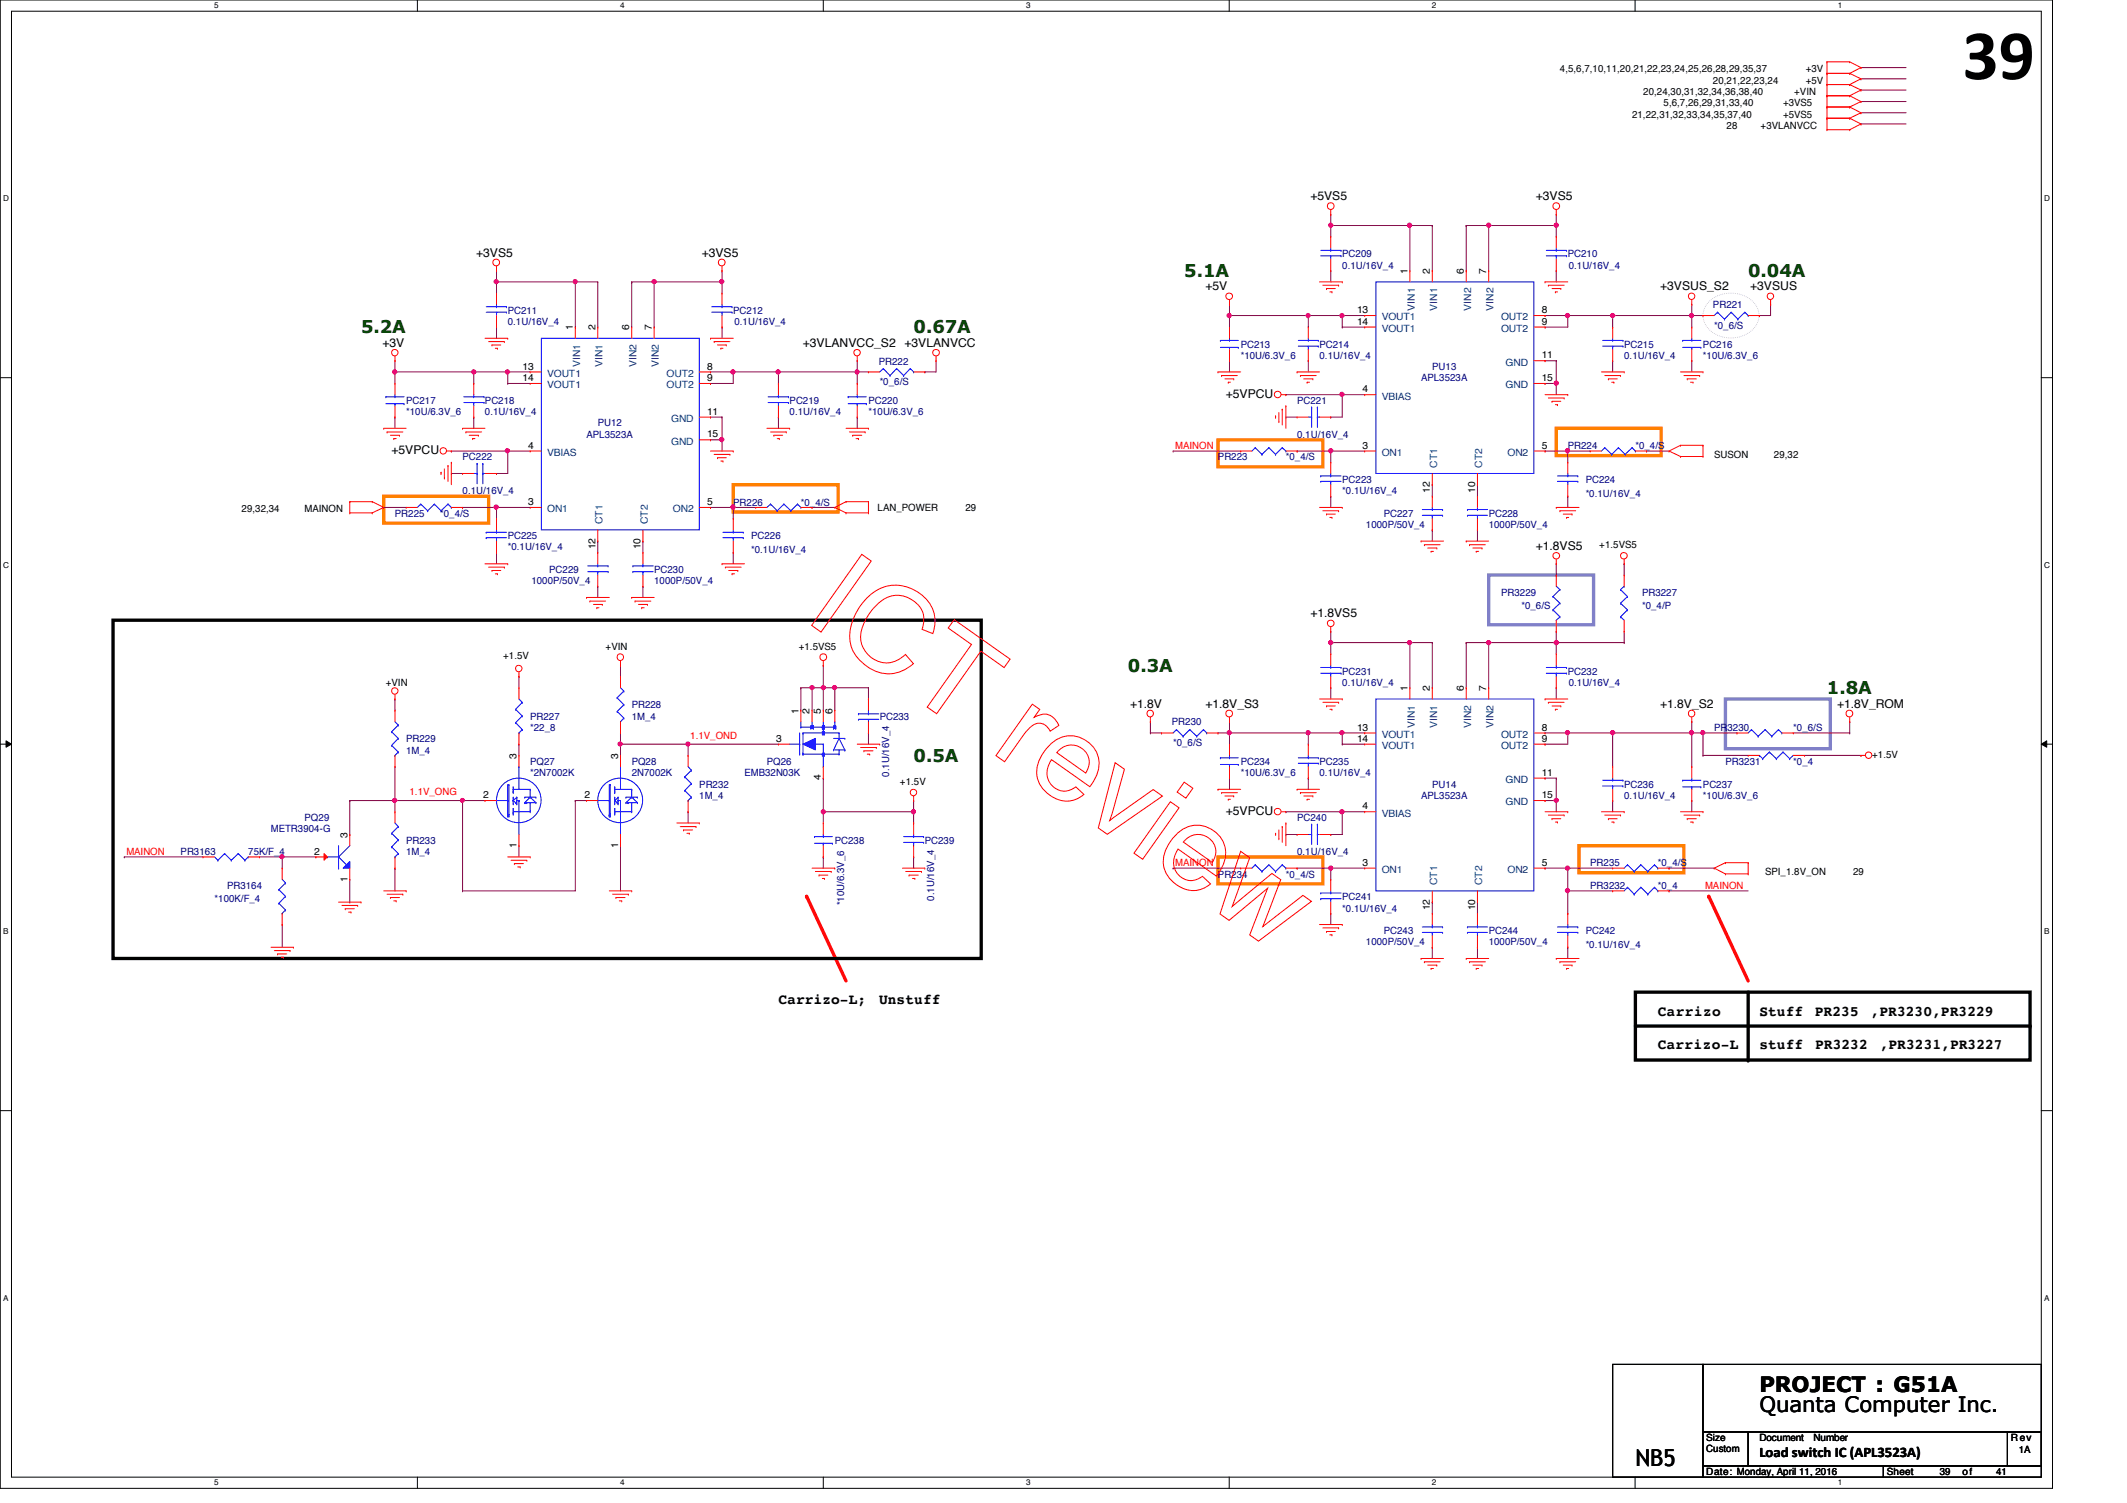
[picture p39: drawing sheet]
<svg xmlns="http://www.w3.org/2000/svg" width="297mm" height="210mm" viewBox="0 0 297 210" stroke-linecap="round" stroke-linejoin="round" font-family="sans-serif">
<defs><g id="words">
<text font-size="9.9" x="274.1" y="11">39</text>
<text font-size="3.3" x="228.4" y="204.7">NB5</text>
<g font-size="3">
<text x="245.7" y="197.2">Quanta Computer Inc.</text>
<text x="245.7" y="194.4">PROJECT : G51A</text>
</g>
<g font-size="2.5" fill="#004000">
<text x="165.4" y="38.7">5.1A</text>
<text x="244.1" y="38.7">0.04A</text>
<text x="50.4" y="46.6">5.2A</text>
<text x="127.6" y="46.6">0.67A</text>
<text x="157.5" y="93.8">0.3A</text>
<text x="255.1" y="97">1.8A</text>
<text x="127.6" y="106.4">0.5A</text>
</g>
<g font-size="2">
<text x="108.7" y="140.3">Carrizo-L;</text>
<text x="122.8" y="140.3">Unstuff</text>
<text x="231.5" y="141.9">Carrizo</text>
<text x="245.7" y="141.9">Stuff</text>
<text x="253.4" y="141.9">PR235</text>
<text x="261.2" y="141.9">,PR3230,PR3229</text>
<text x="231.5" y="146.6">Carrizo-L</text>
<text x="245.7" y="146.6">stuff</text>
<text x="253.5" y="146.6">PR3232</text>
<text x="262.5" y="146.6">,PR3231,PR3227</text>
<text x="245.7" y="203.5">Load switch IC (APL3523A)</text>
</g>
<g font-size="1.7">
<text x="183" y="28">+5VS5</text>
<text x="214.5" y="28">+3VS5</text>
<text x="66.5" y="35.9">+3VS5</text>
<text x="98" y="35.9">+3VS5</text>
<text x="168.4" y="40.6">+5V</text>
<text x="231.9" y="40.6">+3VSUS_S2</text>
<text x="244.4" y="40.6">+3VSUS</text>
<text x="53.4" y="48.4">+3V</text>
<text x="112.1" y="48.4">+3VLANVCC_S2</text>
<text x="126.3" y="48.4">+3VLANVCC</text>
<text x="171.2" y="55.5">+5VPCU</text>
<text x="54.7" y="63.4">+5VPCU</text>
<text x="214.5" y="76.8">+1.8VS5</text>
<text x="183" y="86.2">+1.8VS5</text>
<text x="157.8" y="98.8">+1.8V</text>
<text x="168.4" y="98.8">+1.8V_S3</text>
<text x="231.9" y="98.8">+1.8V_S2</text>
<text x="256.6" y="98.8">+1.8V_ROM</text>
<text x="171.2" y="113.8">+5VPCU</text>
</g>
<g font-size="1.4">
<text x="217.8" y="10.1">4,5,6,7,10,11,20,21,22,23,24,25,26,28,29,35,37</text>
<text x="239.2" y="11.7">20,21,22,23,24</text>
<text x="252.2" y="11.7">+5V</text>
<text x="252.2" y="10.1">+3V</text>
<text x="227.9" y="16.4">21,22,31,32,33,34,35,37,40</text>
<text x="229.5" y="13.3">20,24,30,31,32,34,36,38,40</text>
<text x="232.3" y="14.9">5,6,7,26,29,31,33,40</text>
<text x="241.1" y="18">28</text>
<text x="245.9" y="18">+3VLANVCC</text>
<text x="249" y="14.9">+3VS5</text>
<text x="249" y="16.4">+5VS5</text>
<text x="250.6" y="13.3">+VIN</text>
<text x="196.6" y="38.3" transform="rotate(-90 196.6 38.3)">1</text>
<text x="199.7" y="38.3" transform="rotate(-90 199.7 38.3)">2</text>
<text x="204.4" y="38.3" transform="rotate(-90 204.4 38.3)">6</text>
<text x="207.6" y="38.3" transform="rotate(-90 207.6 38.3)">7</text>
<text x="80" y="46.1" transform="rotate(-90 80 46.1)">1</text>
<text x="83.1" y="46.1" transform="rotate(-90 83.1 46.1)">2</text>
<text x="87.9" y="46.1" transform="rotate(-90 87.9 46.1)">6</text>
<text x="91" y="46.1" transform="rotate(-90 91 46.1)">7</text>
<text x="189.5" y="45.3">14</text>
<text x="189.5" y="43.7">13</text>
<text x="215.3" y="45.3">9</text>
<text x="215.3" y="43.7">8</text>
<text x="73" y="53.2">14</text>
<text x="73" y="51.6">13</text>
<text x="98.8" y="53.2">9</text>
<text x="98.8" y="51.6">8</text>
<text x="215.3" y="50">11</text>
<text x="215.3" y="53.2">15</text>
<text x="98.8" y="57.9">11</text>
<text x="190.3" y="54.8">4</text>
<text x="73.7" y="62.7">4</text>
<text x="98.8" y="61.1">15</text>
<text x="190.3" y="62.7">3</text>
<text x="215.3" y="62.7">5</text>
<text x="239.4" y="64">SUSON</text>
<text x="247.7" y="64">29,32</text>
<text x="33.7" y="71.5">29,32,34</text>
<text x="42.5" y="71.5">MAINON</text>
<text x="73.7" y="70.5">3</text>
<text x="98.8" y="70.5">5</text>
<text x="122.6" y="71.4">LAN_POWER</text>
<text x="134.8" y="71.4">29</text>
<text x="199.7" y="68.8" transform="rotate(-90 199.7 68.8)">12</text>
<text x="206" y="68.8" transform="rotate(-90 206 68.8)">10</text>
<text x="83.1" y="76.7" transform="rotate(-90 83.1 76.7)">12</text>
<text x="89.4" y="76.7" transform="rotate(-90 89.4 76.7)">10</text>
<text x="223.3" y="76.6">+1.5VS5</text>
<text x="53.9" y="95.8">+VIN</text>
<text x="70.3" y="92">+1.5V</text>
<text x="84.6" y="90.8">+VIN</text>
<text x="111.5" y="90.8">+1.5VS5</text>
<text x="111.5" y="99.7" transform="rotate(-90 111.5 99.7)">1</text>
<text x="113.1" y="99.7" transform="rotate(-90 113.1 99.7)">2</text>
<text x="114.6" y="99.7" transform="rotate(-90 114.6 99.7)">5</text>
<text x="116.2" y="99.7" transform="rotate(-90 116.2 99.7)">6</text>
<text x="196.6" y="96.5" transform="rotate(-90 196.6 96.5)">1</text>
<text x="199.7" y="96.5" transform="rotate(-90 199.7 96.5)">2</text>
<text x="204.4" y="96.5" transform="rotate(-90 204.4 96.5)">6</text>
<text x="207.6" y="96.5" transform="rotate(-90 207.6 96.5)">7</text>
<text x="72.1" y="106" transform="rotate(-90 72.1 106)">3</text>
<text x="86.3" y="106" transform="rotate(-90 86.3 106)">3</text>
<text x="108.4" y="103.6">3</text>
<text x="189.5" y="103.6">14</text>
<text x="189.5" y="102">13</text>
<text x="215.3" y="103.6">9</text>
<text x="215.3" y="102">8</text>
<text x="261.4" y="105.9">+1.5V</text>
<text x="67.5" y="111.5">2</text>
<text x="81.6" y="111.5">2</text>
<text x="114.6" y="109" transform="rotate(-90 114.6 109)">4</text>
<text x="125.7" y="109.6">+1.5V</text>
<text x="190.3" y="113">4</text>
<text x="215.3" y="108.3">11</text>
<text x="215.3" y="111.5">15</text>
<text x="43.9" y="119.3">2</text>
<text x="48.5" y="117" transform="rotate(-90 48.5 117)">3</text>
<text x="72.1" y="118.4" transform="rotate(-90 72.1 118.4)">1</text>
<text x="86.3" y="118.4" transform="rotate(-90 86.3 118.4)">1</text>
<text x="48.5" y="123.1" transform="rotate(-90 48.5 123.1)">1</text>
<text x="190.3" y="120.9">3</text>
<text x="215.3" y="120.9">5</text>
<text x="246.5" y="122.3">SPI_1.8V_ON</text>
<text x="258.8" y="122.3">29</text>
<text x="199.7" y="127.1" transform="rotate(-90 199.7 127.1)">12</text>
<text x="206" y="127.1" transform="rotate(-90 206 127.1)">10</text>
<text x="238.3" y="202.7">Custom</text>
<text x="238.3" y="201.3">Size</text>
<text x="245.7" y="201.3">Document</text>
<text x="253.2" y="201.3">Number</text>
<text x="280.8" y="201.3">Rev</text>
<text x="281.9" y="202.9">1A</text>
<text x="238.3" y="206">Date: Monday, April 11, 2016</text>
<text x="263.5" y="206">Sheet</text>
<text x="270.9" y="206">39</text>
<text x="274.1" y="206">of</text>
<text x="278.8" y="206">41</text>
</g>
<g font-size="1.4" fill="#000080">
<text x="187.4" y="35.9">PC209</text>
<text x="218.9" y="35.9">PC210</text>
<text x="187.4" y="37.5">0.1U/16V_4</text>
<text x="219.1" y="37.5">0.1U/16V_4</text>
<text x="70.9" y="43.8">PC211</text>
<text x="70.9" y="45.4">0.1U/16V_4</text>
<text x="102.4" y="43.8">PC212</text>
<text x="102.6" y="45.4">0.1U/16V_4</text>
<text x="239.2" y="43.1">PR221</text>
<text x="239.4" y="45.9">*0_6/S</text>
<text x="122.7" y="50.9">PR222</text>
<text x="122.8" y="53.8">*0_6/S</text>
<text x="173.3" y="48.6">PC213</text>
<text x="173.3" y="50.1">*10U/6.3V_6</text>
<text x="184.3" y="48.6">PC214</text>
<text x="184.3" y="50.1">0.1U/16V_4</text>
<text x="198.5" y="53.3">APL3523A</text>
<text x="200" y="51.7">PU13</text>
<text x="226.8" y="48.6">PC215</text>
<text x="226.8" y="50.1">0.1U/16V_4</text>
<text x="237.8" y="48.6">PC216</text>
<text x="237.8" y="50.1">*10U/6.3V_6</text>
<text x="56.7" y="56.4">PC217</text>
<text x="56.7" y="58">*10U/6.3V_6</text>
<text x="67.7" y="56.4">PC218</text>
<text x="67.7" y="58">0.1U/16V_4</text>
<text x="83.5" y="59.6">PU12</text>
<text x="110.3" y="56.4">PC219</text>
<text x="110.3" y="58">0.1U/16V_4</text>
<text x="121.3" y="56.4">PC220</text>
<text x="121.3" y="58">*10U/6.3V_6</text>
<text x="181.1" y="56.4">PC221</text>
<text x="64.6" y="64.3">PC222</text>
<text x="81.9" y="61.1">APL3523A</text>
<text x="170.1" y="64.3">PR223</text>
<text x="179.6" y="64.3">*0_4/S</text>
<text x="181.1" y="61.1">0.1U/16V_4</text>
<text x="218.9" y="62.7">PR224</text>
<text x="228.4" y="62.7">*0_4/S</text>
<text x="64.6" y="69">0.1U/16V_4</text>
<text x="102.4" y="70.6">PR226</text>
<text x="111.8" y="70.6">*0_4/S</text>
<text x="187.4" y="67.4">PC223</text>
<text x="187.4" y="69">*0.1U/16V_4</text>
<text x="221.4" y="67.4">PC224</text>
<text x="221.4" y="69.3">*0.1U/16V_4</text>
<text x="55.2" y="72.2">PR225</text>
<text x="61.5" y="72.2">*0_4/S</text>
<text x="70.9" y="75.3">PC225</text>
<text x="70.9" y="76.9">*0.1U/16V_4</text>
<text x="104.9" y="75.3">PC226</text>
<text x="104.9" y="77.2">*0.1U/16V_4</text>
<text x="190.8" y="73.7">1000P/50V_4</text>
<text x="193.2" y="72.2">PC227</text>
<text x="207.9" y="72.2">PC228</text>
<text x="207.9" y="73.7">1000P/50V_4</text>
<text x="74.2" y="81.6">1000P/50V_4</text>
<text x="76.7" y="80.1">PC229</text>
<text x="91.4" y="80.1">PC230</text>
<text x="91.4" y="81.6">1000P/50V_4</text>
<text x="209.6" y="83.2">PR3229</text>
<text x="229.3" y="83.2">PR3227</text>
<text x="212.5" y="85.1">*0_6/S</text>
<text x="229.3" y="85.1">*0_4/P</text>
<text x="187.4" y="94.2">PC231</text>
<text x="187.4" y="95.8">0.1U/16V_4</text>
<text x="218.9" y="94.2">PC232</text>
<text x="219.1" y="95.8">0.1U/16V_4</text>
<text x="74" y="100.5">PR227</text>
<text x="88.2" y="98.9">PR228</text>
<text x="88.2" y="100.5">1M_4</text>
<text x="122.8" y="100.5">PC233</text>
<text x="163.7" y="101.3">PR230</text>
<text x="56.7" y="103.7">PR229</text>
<text x="56.7" y="105.2">1M_4</text>
<text x="74" y="102.1">*22_8</text>
<text x="74" y="106.8">PQ27</text>
<text x="88.2" y="106.8">PQ28</text>
<text x="107.1" y="106.8">PQ26</text>
<text x="163.8" y="104.1">*0_6/S</text>
<text x="173.3" y="106.8">PC234</text>
<text x="184.3" y="106.8">PC235</text>
<text x="239.4" y="102.1">PR3230</text>
<text x="241" y="106.8">PR3231</text>
<text x="250.4" y="102.1">*0_6/S</text>
<text x="250.4" y="106.8">*0_4</text>
<text x="74" y="108.4">*2N7002K</text>
<text x="88.2" y="108.4">2N7002K</text>
<text x="97.7" y="110">PR232</text>
<text x="97.7" y="111.5">1M_4</text>
<text x="104" y="108.4">EMB32N03K</text>
<text x="124.2" y="108.5" transform="rotate(-90 124.2 108.5)">0.1U/16V_4</text>
<text x="173.3" y="108.4">*10U/6.3V_6</text>
<text x="184.3" y="108.4">0.1U/16V_4</text>
<text x="198.5" y="111.5">APL3523A</text>
<text x="200" y="110">PU14</text>
<text x="226.8" y="110">PC236</text>
<text x="226.8" y="111.5">0.1U/16V_4</text>
<text x="237.8" y="110">PC237</text>
<text x="237.8" y="111.5">*10U/6.3V_6</text>
<text x="25.2" y="119.4">PR3163</text>
<text x="34.7" y="119.4">75K/F_4</text>
<text x="37.8" y="116.2">METR3904-G</text>
<text x="42.5" y="114.7">PQ29</text>
<text x="56.7" y="117.9">PR233</text>
<text x="56.7" y="119.4">1M_4</text>
<text x="116.6" y="117.9">PC238</text>
<text x="129.2" y="117.9">PC239</text>
<text x="181.1" y="114.7">PC240</text>
<text x="181.1" y="119.4">0.1U/16V_4</text>
<text x="31.7" y="124.1">PR3164</text>
<text x="130.5" y="125.8" transform="rotate(-90 130.5 125.8)">0.1U/16V_4</text>
<text x="170.1" y="122.6">PR234</text>
<text x="179.6" y="122.6">*0_4/S</text>
<text x="187.4" y="125.7">PC241</text>
<text x="222.1" y="121">PR235</text>
<text x="222.1" y="124.1">PR3232</text>
<text x="231.5" y="124.1">*0_4</text>
<text x="231.5" y="121">*0_4/S</text>
<text x="30" y="126">*100K/F_4</text>
<text x="117.9" y="126.4" transform="rotate(-90 117.9 126.4)">*10U/6.3V_6</text>
<text x="187.4" y="127.3">*0.1U/16V_4</text>
<text x="190.8" y="132">1000P/50V_4</text>
<text x="193.2" y="130.4">PC243</text>
<text x="207.9" y="130.4">PC244</text>
<text x="207.9" y="132">1000P/50V_4</text>
<text x="221.4" y="130.4">PC242</text>
<text x="221.4" y="132.3">*0.1U/16V_4</text>
</g>
<g font-size="1.4" fill="#004080">
<text x="193" y="46.4">VOUT1</text>
<text x="193" y="44.7">VOUT1</text>
<text x="197.6" y="43.4" transform="rotate(-90 197.6 43.4)">VIN1</text>
<text x="200.7" y="43.4" transform="rotate(-90 200.7 43.4)">VIN1</text>
<text x="205.4" y="43.4" transform="rotate(-90 205.4 43.4)">VIN2</text>
<text x="208.6" y="43.4" transform="rotate(-90 208.6 43.4)">VIN2</text>
<text x="209.6" y="46.4">OUT2</text>
<text x="209.6" y="44.7">OUT2</text>
<text x="76.4" y="52.6">VOUT1</text>
<text x="81" y="51.3" transform="rotate(-90 81 51.3)">VIN1</text>
<text x="84.2" y="51.3" transform="rotate(-90 84.2 51.3)">VIN1</text>
<text x="88.9" y="51.3" transform="rotate(-90 88.9 51.3)">VIN2</text>
<text x="92" y="51.3" transform="rotate(-90 92 51.3)">VIN2</text>
<text x="93.1" y="52.6">OUT2</text>
<text x="210.3" y="51.1">GND</text>
<text x="76.4" y="54.2">VOUT1</text>
<text x="93.1" y="54.2">OUT2</text>
<text x="93.7" y="58.9">GND</text>
<text x="193" y="55.8">VBIAS</text>
<text x="210.3" y="54.2">GND</text>
<text x="76.4" y="63.7">VBIAS</text>
<text x="93.7" y="62.1">GND</text>
<text x="193" y="63.7">ON1</text>
<text x="200.7" y="65.3" transform="rotate(-90 200.7 65.3)">CT1</text>
<text x="207" y="65.3" transform="rotate(-90 207 65.3)">CT2</text>
<text x="210.5" y="63.7">ON2</text>
<text x="76.4" y="71.5">ON1</text>
<text x="94" y="71.5">ON2</text>
<text x="84.2" y="73.2" transform="rotate(-90 84.2 73.2)">CT1</text>
<text x="90.5" y="73.2" transform="rotate(-90 90.5 73.2)">CT2</text>
<text x="197.6" y="101.6" transform="rotate(-90 197.6 101.6)">VIN1</text>
<text x="200.7" y="101.6" transform="rotate(-90 200.7 101.6)">VIN1</text>
<text x="205.4" y="101.6" transform="rotate(-90 205.4 101.6)">VIN2</text>
<text x="208.6" y="101.6" transform="rotate(-90 208.6 101.6)">VIN2</text>
<text x="193" y="104.6">VOUT1</text>
<text x="193" y="103">VOUT1</text>
<text x="209.6" y="104.6">OUT2</text>
<text x="209.6" y="103">OUT2</text>
<text x="210.3" y="109.3">GND</text>
<text x="210.3" y="112.5">GND</text>
<text x="193" y="114">VBIAS</text>
<text x="193" y="121.9">ON1</text>
<text x="200.7" y="123.6" transform="rotate(-90 200.7 123.6)">CT1</text>
<text x="207" y="123.6" transform="rotate(-90 207 123.6)">CT2</text>
<text x="210.5" y="121.9">ON2</text>
</g>
<g font-size="1.4" fill="#f00">
<text x="164.1" y="62.7">MAINON</text>
<text x="96.4" y="103.2">1.1V_OND</text>
<text x="57.2" y="111.1">1.1V_ONG</text>
<text x="17.6" y="119.4">MAINON</text>
<text x="164.1" y="120.9">MAINON</text>
<text x="238.1" y="124.1">MAINON</text>
</g>
<g font-size="1.1">
<text x="29.9" y="1.1">5</text>
<text x="86.6" y="1.1">4</text>
<text x="143.3" y="1.1">3</text>
<text x="200" y="1.1">2</text>
<text x="256.7" y="1.1">1</text>
<text x=".5" y="28.1">D</text>
<text x="285.5" y="28.1">D</text>
<text x=".5" y="79.3">C</text>
<text x="285.5" y="79.3">C</text>
<text x=".5" y="130.5">B</text>
<text x="285.5" y="130.5">B</text>
<text x=".5" y="181.7">A</text>
<text x="285.5" y="181.7">A</text>
<text x="29.9" y="207.4">5</text>
<text x="86.6" y="207.4">4</text>
<text x="143.3" y="207.4">3</text>
<text x="200" y="207.4">2</text>
<text x="256.7" y="207.4">1</text>
</g>
</g></defs>
<path d="M0 0h286.6v207.9h-286.6zM1.6 1.6h283.5v204.7h-283.5z" fill="none" stroke="#000" stroke-width=".14"/>
<g fill="#fff">
<path d="M29.9 .2h.6v1.2h-.6z"/>
<path d="M29.9 206.5h.6v1.1h-.6z"/>
</g>
<path d="M58.3 0v1.6M58.3 206.3v1.6" fill="none" stroke="#000" stroke-width=".14"/>
<g fill="#fff">
<path d="M86.6 .2h.6v1.2h-.6z"/>
<path d="M86.6 206.5h.6v1.1h-.6z"/>
</g>
<path d="M115 0v1.6M115 206.3v1.6" fill="none" stroke="#000" stroke-width=".14"/>
<g fill="#fff">
<path d="M143.3 .2h.6v1.2h-.6z"/>
<path d="M143.3 206.5h.6v1.1h-.6z"/>
</g>
<path d="M171.7 0v1.6M171.7 206.3v1.6" fill="none" stroke="#000" stroke-width=".14"/>
<g fill="#fff">
<path d="M200 .2h.6v1.2h-.6z"/>
<path d="M200 206.5h.6v1.1h-.6z"/>
</g>
<path d="M228.3 0v1.6M228.3 206.3v1.6" fill="none" stroke="#000" stroke-width=".14"/>
<g fill="#fff">
<path d="M256.7 .2h.6v1.2h-.6z"/>
<path d="M256.7 206.5h.6v1.1h-.6z"/>
<path d="M.5 27.1h.7v1.2h-.7z"/>
<path d="M285.5 27.1h.8v1.2h-.8z"/>
<path d="M.5 78.3h.7v1.2h-.7z"/>
<path d="M285.5 78.3h.8v1.2h-.8z"/>
</g>
<path d="M0 52.7h1.6M285.1 52.7h1.5" fill="none" stroke="#000" stroke-width=".14"/>
<g fill="#fff">
<path d="M.5 129.5h.7v1.2h-.7z"/>
<path d="M285.5 129.5h.7v1.2h-.7z"/>
</g>
<path d="M0 103.9h1.6M.8 103.5l.8 .4-.8 .5zM285.1 103.9l.7-.4v.9zM285.1 103.9h1.5" fill="none" stroke="#000" stroke-width=".14"/>
<path d="M.8 103.5l.8 .4-.8 .5zM285.1 103.9l.7-.4v.9z" fill="#000"/>
<g fill="#fff">
<path d="M.5 180.7h.7v1.2h-.7z"/>
<path d="M285.5 180.7h.7v1.2h-.7z"/>
</g>
<path d="M0 155.1h1.6M285.1 155.1h1.5" fill="none" stroke="#000" stroke-width=".14"/>
<path d="M238.5 42.3a4.4 4.4 0 0 1 6.8 .5 2.77 2.77 0 0 1-1.4 3.9 4.4 4.4 0 0 1-5.8-1.4 2.6 2.6 0 0 1 .4-3z" fill="none" stroke="#c0c0c0" stroke-width=".14" stroke-dasharray="0 .3"/>
<path d="M228.4 138.6h55.1v9.4h-55.1zM244.1 138.6v9.4M228.4 143.3h55.1" fill="none" stroke="#000" stroke-width=".47"/>
<g fill="#000">
<circle cx="244.1" cy="148" r=".23"/>
<circle cx="283.5" cy="143.3" r=".23"/>
</g>
<path d="M112.6 125.2l5.5 11.8" fill="none" stroke="#f00" stroke-width=".47"/>
<circle cx="112.6" cy="125.2" r=".23" fill="#f00"/>
<path d="M15.8 86.6h121.2v47.3h-121.2z" fill="none" stroke="#000" stroke-width=".47"/>
<path d="M238.6 125.2l5.5 11.8" fill="none" stroke="#f00" stroke-width=".47"/>
<circle cx="238.6" cy="125.2" r=".23" fill="#f00"/>
<path d="M207.9 80.3h14.6v6.9h-14.6zM241 97.6h14.6v7h-14.6z" fill="none" stroke="#8080c0" stroke-width=".47"/>
<path d="M217.3 59.8h14.7v3.8h-14.7zM53.6 69.3h14.6v3.8h-14.6zM102.4 67.7h14.6v3.8h-14.6zM170.1 61.4h14.6v3.8h-14.6zM170.1 119.7h14.6v3.7h-14.6zM220.5 118.1h14.7v3.8h-14.7z" fill="none" stroke="#ff8000" stroke-width=".47"/>
<g fill="none" stroke="#800040" stroke-width=".14">
<path d="M259.9 12.6h.1M259.9 11h.1M259.9 15.7h.1M259.9 14.2h.1M259.9 9.4h.1M259.9 17.3h.1M259.9 12.6h6.3M259.9 11h6.3M259.9 15.7h6.3M259.9 14.2h6.3M259.9 9.4h6.3M259.9 17.3h6.3"/>
<path d="M69.3 39.4h.1M69.3 39.4v1.5M88.2 39.4h.1M88.2 39.4v6.3M88.2 39.4h3.2M91.4 39.4h.1M91.4 39.4v6.3M100.8 37.8h.1M100.8 37.8v1.6M100.8 45.7h.1M100.8 45.7v1.5"/>
</g>
<circle cx="91.4" cy="39.3" r=".3" fill="#f0f"/>
<circle cx="91.4" cy="39.3" r=".3" fill="none" stroke="#f0f" stroke-width=".14"/>
<path d="M91.4 39.4h.1M91.4 39.4h9.4M100.8 39.4h.1M100.8 39.4v1.5" fill="none" stroke="#800040" stroke-width=".14"/>
<circle cx="100.8" cy="39.3" r=".3" fill="#f0f"/>
<circle cx="100.8" cy="39.3" r=".3" fill="none" stroke="#f0f" stroke-width=".14"/>
<path d="M99.2 58.3h.1M99.2 58.3h1.6M100.8 58.3h.1M100.8 58.3v4.7M99.2 61.4h.1M99.2 61.4h1.6M100.8 61.4h.1" fill="none" stroke="#800040" stroke-width=".14"/>
<circle cx="100.8" cy="61.4" r=".3" fill="#f0f"/>
<circle cx="100.8" cy="61.4" r=".3" fill="none" stroke="#f0f" stroke-width=".14"/>
<path d="M69.3 39.4h.1M69.3 39.4h14.2M80.3 39.4h.1M80.3 39.4v6.3M83.5 39.4h.1M83.5 39.4v6.3M63 66.1h.1M63 66.1h1.6M83.5 81.9h.1M83.5 81.9v1.5" fill="none" stroke="#800040" stroke-width=".14"/>
<circle cx="80.3" cy="39.3" r=".29" fill="#f0f"/>
<circle cx="80.3" cy="39.3" r=".29" fill="none" stroke="#f0f" stroke-width=".14"/>
<circle cx="69.3" cy="39.3" r=".3" fill="#f0f"/>
<circle cx="69.3" cy="39.3" r=".3" fill="none" stroke="#f0f" stroke-width=".14"/>
<path d="M69.3 45.7h.1M69.3 45.7v1.5M99.2 53.6h.1M99.2 53.6h3.2M102.4 51.9h.1M102.4 51.9h6.3M108.7 58.3h.1M108.7 58.3v1.5M119.7 58.3h.1M119.7 51.9h.1M119.7 51.9v1.7M119.7 58.3v1.5" fill="none" stroke="#800040" stroke-width=".14"/>
<circle cx="119.7" cy="51.9" r=".29" fill="#f0f"/>
<circle cx="119.7" cy="51.9" r=".29" fill="none" stroke="#f0f" stroke-width=".14"/>
<path d="M108.7 51.9h.1M108.7 51.9v1.7" fill="none" stroke="#800040" stroke-width=".14"/>
<circle cx="108.7" cy="51.9" r=".3" fill="#f0f"/>
<circle cx="108.7" cy="51.9" r=".3" fill="none" stroke="#f0f" stroke-width=".14"/>
<g fill="none" stroke="#800040" stroke-width=".14">
<path d="M69.3 37.8h.1M69.3 37.8v1.6M102.4 51.9h.1M102.4 51.9v1.7M108.7 51.9h.1M108.7 51.9h11M53.6 70.9h.1M53.6 70.9h3.1M63 63h.1M63 63h7.9M69.3 77.2h.1M69.3 77.2v1.5"/>
<path d="M70.9 63h.1M70.9 63v3.1M83.5 75.6h.1M83.5 75.6v1.6M89.8 75.6h.1M89.8 75.6v1.6M89.8 81.9h.1M89.8 81.9v1.5"/>
</g>
<circle cx="102.4" cy="51.9" r=".3" fill="#f0f"/>
<circle cx="102.4" cy="51.9" r=".3" fill="none" stroke="#f0f" stroke-width=".14"/>
<path d="M99.2 51.9h.1M99.2 51.9h3.2M70.9 63h.1M70.9 63h3.1" fill="none" stroke="#800040" stroke-width=".14"/>
<circle cx="70.9" cy="62.9" r=".3" fill="#f0f"/>
<circle cx="70.9" cy="62.9" r=".3" fill="none" stroke="#f0f" stroke-width=".14"/>
<path d="M55.2 58.3h.1M55.2 51.9h.1M55.2 51.9v1.7M55.2 58.3v1.5M66.2 51.9h.1M66.2 58.3h.1M66.2 51.9h4.7M66.2 58.3v1.5" fill="none" stroke="#800040" stroke-width=".14"/>
<circle cx="55.1" cy="51.9" r=".3" fill="#f0f"/>
<circle cx="55.1" cy="51.9" r=".3" fill="none" stroke="#f0f" stroke-width=".14"/>
<path d="M66.2 51.9h.1M66.2 51.9v1.7" fill="none" stroke="#800040" stroke-width=".14"/>
<circle cx="66.2" cy="51.9" r=".3" fill="#f0f"/>
<circle cx="66.2" cy="51.9" r=".3" fill="none" stroke="#f0f" stroke-width=".14"/>
<path d="M55.2 51.9h.1M55.2 50.4h.1M55.2 51.9h11M55.2 50.4v1.5M70.9 53.6h.1M70.9 51.9h.1M70.9 51.9h3.1M70.9 53.6h3.1M70.9 51.9v1.7" fill="none" stroke="#800040" stroke-width=".14"/>
<circle cx="70.9" cy="51.9" r=".3" fill="#f0f"/>
<circle cx="70.9" cy="51.9" r=".3" fill="none" stroke="#f0f" stroke-width=".14"/>
<path d="M69.3 70.9h.1M69.3 70.9h4.7M99.2 70.9h.1M99.2 70.9h3.2M102.4 70.9h.1M102.4 77.2h.1M102.4 70.9v1.5M102.4 77.2v1.5" fill="none" stroke="#800040" stroke-width=".14"/>
<circle cx="69.3" cy="70.8" r=".3" fill="#f0f"/>
<circle cx="69.3" cy="70.8" r=".3" fill="none" stroke="#f0f" stroke-width=".14"/>
<g fill="none" stroke="#800040" stroke-width=".14">
<path d="M185.8 31.5h.1M185.8 31.5v1.6M204.8 31.5h.1M204.8 31.5v6.3M207.9 31.5h.1M207.9 31.5v6.3M217.3 37.8h.1M217.3 29.9h.1M217.3 29.9v1.6h-12.5M217.3 37.8v1.6M119.7 50.4h.1M119.7 50.4v1.5"/>
<path d="M64.6 70.9h.1M64.6 70.9h4.7M69.3 70.9h.1M69.3 66.1h.1M69.3 70.9v1.5M69.3 66.1h1.6M113.4 70.9h.1M113.4 70.9h3.2"/>
</g>
<circle cx="217.3" cy="31.4" r=".3" fill="#f0f"/>
<circle cx="217.3" cy="31.4" r=".3" fill="none" stroke="#f0f" stroke-width=".14"/>
<circle cx="207.9" cy="31.4" r=".3" fill="#f0f"/>
<circle cx="207.9" cy="31.4" r=".3" fill="none" stroke="#f0f" stroke-width=".14"/>
<path d="M217.3 31.5h.1M217.3 31.5v1.6M215.8 53.6h.1M215.8 53.6h1.5M217.3 53.6h.1M217.3 53.6v1.5" fill="none" stroke="#800040" stroke-width=".14"/>
<circle cx="217.3" cy="53.5" r=".3" fill="#f0f"/>
<circle cx="217.3" cy="53.5" r=".3" fill="none" stroke="#f0f" stroke-width=".14"/>
<g fill="none" stroke="#800040" stroke-width=".14">
<path d="M196.9 31.5h.1M196.9 31.5v6.3M196.9 31.5h3.1M200 31.5h.1M200 31.5v6.3M179.6 58.3h.1M179.6 58.3h1.5M215.8 50.4h.1M215.8 50.4h1.5M217.3 50.4h.1M217.3 50.4v3.2M200 74h.1"/>
<path d="M200 74v1.6"/>
</g>
<circle cx="196.8" cy="31.4" r=".3" fill="#f0f"/>
<circle cx="196.8" cy="31.4" r=".3" fill="none" stroke="#f0f" stroke-width=".14"/>
<g fill="none" stroke="#800040" stroke-width=".14">
<path d="M185.8 31.5h.1M185.8 37.8h.1M185.8 31.5h11.1M185.8 37.8v1.6M215.8 45.7h.1M215.8 45.7h3.1M218.9 44.1h.1M218.9 44.1h17.4M225.2 50.4h.1M225.2 44.1h.1M225.2 44.1v1.6M225.2 50.4v1.5"/>
<path d="M236.3 50.4h.1M236.3 44.1h.1M236.3 44.1v1.6M236.3 50.4v1.5"/>
</g>
<circle cx="236.2" cy="44.1" r=".3" fill="#f0f"/>
<circle cx="236.2" cy="44.1" r=".3" fill="none" stroke="#f0f" stroke-width=".14"/>
<circle cx="225.2" cy="44.1" r=".3" fill="#f0f"/>
<circle cx="225.2" cy="44.1" r=".3" fill="none" stroke="#f0f" stroke-width=".14"/>
<path d="M185.8 29.9h.1M185.8 29.9v1.6M206.3 74h.1M206.3 74v1.6" fill="none" stroke="#800040" stroke-width=".14"/>
<circle cx="185.8" cy="31.4" r=".3" fill="#f0f"/>
<circle cx="185.8" cy="31.4" r=".3" fill="none" stroke="#f0f" stroke-width=".14"/>
<path d="M179.6 55.1h.1M179.6 55.1h7.8" fill="none" stroke="#800040" stroke-width=".14"/>
<circle cx="187.4" cy="55.1" r=".3" fill="#f0f"/>
<circle cx="187.4" cy="55.1" r=".3" fill="none" stroke="#f0f" stroke-width=".14"/>
<g fill="none" stroke="#800040" stroke-width=".14">
<path d="M187.4 55.1h.1M187.4 55.1v3.2M215.8 44.1h.1M215.8 44.1h3.1M218.9 44.1h.1M218.9 44.1v1.6M163.8 63h.1M163.8 63h9.5M185.8 69.3h.1M185.8 69.3v1.6M200 67.7h.1M200 67.7v1.6"/>
<path d="M206.3 67.7h.1M206.3 67.7v1.6"/>
</g>
<circle cx="218.9" cy="44.1" r=".3" fill="#f0f"/>
<circle cx="218.9" cy="44.1" r=".3" fill="none" stroke="#f0f" stroke-width=".14"/>
<path d="M171.7 50.4h.1M171.7 44.1h.1M171.7 44.1h15.7M171.7 44.1v1.6M171.7 50.4v1.5M182.7 44.1h.1M182.7 50.4h.1M182.7 44.1v1.6M182.7 50.4v1.5M187.4 55.1h.1M187.4 55.1h3.2" fill="none" stroke="#800040" stroke-width=".14"/>
<circle cx="182.7" cy="44.1" r=".29" fill="#f0f"/>
<circle cx="182.7" cy="44.1" r=".29" fill="none" stroke="#f0f" stroke-width=".14"/>
<circle cx="171.7" cy="44.1" r=".3" fill="#f0f"/>
<circle cx="171.7" cy="44.1" r=".3" fill="none" stroke="#f0f" stroke-width=".14"/>
<path d="M171.7 42.5h.1M171.7 42.5v1.6M187.4 45.7h.1M187.4 44.1h.1M187.4 45.7h3.2M187.4 44.1v1.6" fill="none" stroke="#800040" stroke-width=".14"/>
<circle cx="187.4" cy="44.1" r=".3" fill="#f0f"/>
<circle cx="187.4" cy="44.1" r=".3" fill="none" stroke="#f0f" stroke-width=".14"/>
<path d="M187.4 44.1h.1M187.4 44.1h3.2M215.8 63h.1M215.8 63h3.1M218.9 63h.1M218.9 63v1.6" fill="none" stroke="#800040" stroke-width=".14"/>
<circle cx="218.9" cy="62.9" r=".3" fill="#f0f"/>
<circle cx="218.9" cy="62.9" r=".3" fill="none" stroke="#f0f" stroke-width=".14"/>
<path d="M185.8 63h.1M185.8 63h4.8M185.8 63v1.6M218.9 69.3h.1M218.9 69.3v1.6" fill="none" stroke="#800040" stroke-width=".14"/>
<circle cx="185.8" cy="62.9" r=".3" fill="#f0f"/>
<circle cx="185.8" cy="62.9" r=".3" fill="none" stroke="#f0f" stroke-width=".14"/>
<path d="M185.8 58.3h.1M185.8 58.3h1.6M236.3 42.5h.1M236.3 42.5v1.6M102.4 70.9h.1M102.4 70.9h3.1M181.1 63h.1M181.1 63h4.7" fill="none" stroke="#800040" stroke-width=".14"/>
<circle cx="102.4" cy="70.8" r=".3" fill="#f0f"/>
<circle cx="102.4" cy="70.8" r=".3" fill="none" stroke="#f0f" stroke-width=".14"/>
<g fill="none" stroke="#800040" stroke-width=".14">
<path d="M119.7 51.9h.1M119.7 51.9h1.6M129.2 51.9h.1M130.7 50.4h.1M130.7 50.4v1.5h-1.5M236.3 44.1h.1M236.3 44.1h1.5M245.7 44.1h.1M247.3 42.5h.1M247.3 42.5v1.6h-1.6M218.9 63h.1M218.9 63h3.2"/>
<path d="M230 63h.1M230 63h3.1M185.8 89.7h.1M185.8 89.7v1.6M217.3 96.1h.1M217.3 88.2h.1M217.3 88.2v1.5M217.3 96.1v1.5"/>
</g>
<circle cx="185.8" cy="89.7" r=".3" fill="#f0f"/>
<circle cx="185.8" cy="89.7" r=".3" fill="none" stroke="#f0f" stroke-width=".14"/>
<path d="M204.8 89.7h.1M204.8 89.7v6.4M204.8 89.7h12.5M207.9 89.7h.1M207.9 89.7v6.4" fill="none" stroke="#800040" stroke-width=".14"/>
<circle cx="217.3" cy="89.7" r=".3" fill="#f0f"/>
<circle cx="217.3" cy="89.7" r=".3" fill="none" stroke="#f0f" stroke-width=".14"/>
<circle cx="207.9" cy="89.7" r=".3" fill="#f0f"/>
<circle cx="207.9" cy="89.7" r=".3" fill="none" stroke="#f0f" stroke-width=".14"/>
<path d="M217.3 89.7h.1M217.3 89.7v1.6M215.8 111.8h.1M215.8 111.8h1.5M217.3 111.8h.1M217.3 111.8v1.6" fill="none" stroke="#800040" stroke-width=".14"/>
<circle cx="217.3" cy="111.8" r=".29" fill="#f0f"/>
<circle cx="217.3" cy="111.8" r=".29" fill="none" stroke="#f0f" stroke-width=".14"/>
<g fill="none" stroke="#800040" stroke-width=".14">
<path d="M196.9 89.7h.1M196.9 89.7v6.4M196.9 89.7h3.1M200 89.7h.1M200 89.7v6.4M179.6 116.5h.1M179.6 116.5h1.5M215.8 108.7h.1M215.8 108.7h1.5M217.3 108.7h.1M217.3 108.7v3.1M200 132.3h.1"/>
<path d="M200 132.3v1.6"/>
</g>
<circle cx="196.8" cy="89.7" r=".3" fill="#f0f"/>
<circle cx="196.8" cy="89.7" r=".3" fill="none" stroke="#f0f" stroke-width=".14"/>
<g fill="none" stroke="#800040" stroke-width=".14">
<path d="M185.8 89.7h.1M185.8 96.1h.1M185.8 89.7h11.1M185.8 96.1v1.5M215.8 103.9h.1M215.8 103.9h3.1M218.9 102.4h.1M218.9 102.4h6.3M225.2 111.8h.1M225.2 111.8v1.6M236.3 111.8h.1M236.3 102.4h.1"/>
<path d="M236.3 102.4v4.7M236.3 111.8v1.6"/>
</g>
<circle cx="236.2" cy="102.3" r=".3" fill="#f0f"/>
<circle cx="236.2" cy="102.3" r=".3" fill="none" stroke="#f0f" stroke-width=".14"/>
<path d="M225.2 102.4h.1M225.2 102.4v4.7" fill="none" stroke="#800040" stroke-width=".14"/>
<circle cx="225.2" cy="102.3" r=".3" fill="#f0f"/>
<circle cx="225.2" cy="102.3" r=".3" fill="none" stroke="#f0f" stroke-width=".14"/>
<path d="M185.8 88.2h.1M185.8 88.2v1.5M179.6 113.4h.1M179.6 113.4h7.8M225.2 102.4h.1M225.2 102.4h11.1M206.3 132.3h.1M206.3 132.3v1.6" fill="none" stroke="#800040" stroke-width=".14"/>
<circle cx="187.4" cy="113.4" r=".3" fill="#f0f"/>
<circle cx="187.4" cy="113.4" r=".3" fill="none" stroke="#f0f" stroke-width=".14"/>
<g fill="none" stroke="#800040" stroke-width=".14">
<path d="M187.4 113.4h.1M187.4 113.4v3.1M215.8 102.4h.1M215.8 102.4h3.1M218.9 102.4h.1M218.9 102.4v1.5M163.8 121.2h.1M163.8 121.2h9.5M185.8 127.6h.1M185.8 127.6v1.5M200 126h.1M200 126v1.6"/>
<path d="M206.3 126h.1M206.3 126v1.6"/>
</g>
<circle cx="218.9" cy="102.3" r=".3" fill="#f0f"/>
<circle cx="218.9" cy="102.3" r=".3" fill="none" stroke="#f0f" stroke-width=".14"/>
<path d="M182.7 102.4h.1M182.7 102.4h4.7M187.4 113.4h.1M187.4 113.4h3.2" fill="none" stroke="#800040" stroke-width=".14"/>
<circle cx="187.4" cy="102.3" r=".3" fill="#f0f"/>
<circle cx="187.4" cy="102.3" r=".3" fill="none" stroke="#f0f" stroke-width=".14"/>
<path d="M171.7 108.7h.1M171.7 102.4h.1M171.7 102.4v1.5M171.7 108.7v1.5M171.7 102.4h11M182.7 108.7h.1M182.7 102.4h.1M182.7 102.4v1.5M182.7 108.7v1.5" fill="none" stroke="#800040" stroke-width=".14"/>
<circle cx="182.7" cy="102.3" r=".29" fill="#f0f"/>
<circle cx="182.7" cy="102.3" r=".29" fill="none" stroke="#f0f" stroke-width=".14"/>
<circle cx="171.7" cy="102.3" r=".3" fill="#f0f"/>
<circle cx="171.7" cy="102.3" r=".3" fill="none" stroke="#f0f" stroke-width=".14"/>
<path d="M171.7 100.8h.1M171.7 100.8v1.6M187.4 103.9h.1M187.4 102.4h.1M187.4 103.9h3.2M187.4 102.4v1.5M187.4 102.4h3.2M215.8 121.2h.1M215.8 121.2h3.1v3.2M218.9 124.4h.1" fill="none" stroke="#800040" stroke-width=".14"/>
<circle cx="218.9" cy="121.2" r=".3" fill="#f0f"/>
<circle cx="218.9" cy="121.2" r=".3" fill="none" stroke="#f0f" stroke-width=".14"/>
<path d="M185.8 121.2h.1M185.8 121.2h4.8M185.8 121.2v1.6M218.9 132.3h.1M218.9 132.3v1.6" fill="none" stroke="#800040" stroke-width=".14"/>
<circle cx="185.8" cy="121.2" r=".3" fill="#f0f"/>
<circle cx="185.8" cy="121.2" r=".3" fill="none" stroke="#f0f" stroke-width=".14"/>
<g fill="none" stroke="#800040" stroke-width=".14">
<path d="M115 96.1h.1M115 92.9h.1M115 96.1h1.6M115 92.9v3.2M121.3 96.1h.1M121.3 96.1v1.5M96.1 103.9h.1M96.1 103.9h12.6M115 113.4h.1M115 113.4h12.6M121.3 102.4h.1M121.3 102.4v1.5"/>
<path d="M127.6 113.4h.1M127.6 119.7h.1M127.6 111.8h.1M127.6 111.8v3.1M127.6 119.7v1.5M170.1 102.4h.1M170.1 102.4h1.6M185.8 116.5h.1M185.8 116.5h1.6M236.3 100.8h.1M236.3 100.8v1.6M258.3 100.8h.1"/>
<path d="M258.3 100.8v1.6M181.1 121.2h.1M181.1 121.2h4.7M218.9 121.2h.1M218.9 121.2h6.3M233.1 121.2h.1M233.1 121.2h6.3"/>
</g>
<circle cx="127.6" cy="113.4" r=".29" fill="#f0f"/>
<circle cx="127.6" cy="113.4" r=".29" fill="none" stroke="#f0f" stroke-width=".14"/>
<circle cx="115" cy="113.4" r=".3" fill="#f0f"/>
<circle cx="115" cy="113.4" r=".3" fill="none" stroke="#f0f" stroke-width=".14"/>
<path d="M111.8 96.1h.1M111.8 96.1v3.1M111.8 96.1h3.2M113.4 96.1h.1M113.4 96.1v3.1M115 113.4h.1M115 119.7h.1M115 113.4v1.5M115 119.7v1.5" fill="none" stroke="#800040" stroke-width=".14"/>
<circle cx="115" cy="96" r=".29" fill="#f0f"/>
<circle cx="115" cy="96" r=".29" fill="none" stroke="#f0f" stroke-width=".14"/>
<circle cx="113.4" cy="96" r=".29" fill="#f0f"/>
<circle cx="113.4" cy="96" r=".29" fill="none" stroke="#f0f" stroke-width=".14"/>
<path d="M116.6 96.1h.1M116.6 96.1v3.1" fill="none" stroke="#800040" stroke-width=".14"/>
<circle cx="116.5" cy="96" r=".29" fill="#f0f"/>
<circle cx="116.5" cy="96" r=".29" fill="none" stroke="#f0f" stroke-width=".14"/>
<path d="M72.5 94.5h.1M72.5 94.5v1.6M116.6 96.1h.1M116.6 96.1h4.7M64.6 111.8h.1M64.6 111.8h3.1M64.6 111.8v12.6M72.5 118.1h.1M72.5 103.9h.1M72.5 103.9v1.6M72.5 118.1v1.6" fill="none" stroke="#800040" stroke-width=".14"/>
<circle cx="64.6" cy="111.8" r=".29" fill="#f0f"/>
<circle cx="64.6" cy="111.8" r=".29" fill="none" stroke="#f0f" stroke-width=".14"/>
<path d="M115 96.1h.1M115 96.1v3.1M96.1 103.9h.1M96.1 103.9v1.6M115 108.7h.1M115 108.7v4.7M48.8 126h.1M48.8 122.8v3.2M64.6 124.4h.1M64.6 124.4h15.7" fill="none" stroke="#800040" stroke-width=".14"/>
<circle cx="96.1" cy="103.9" r=".29" fill="#f0f"/>
<circle cx="96.1" cy="103.9" r=".29" fill="none" stroke="#f0f" stroke-width=".14"/>
<path d="M86.7 103.9h.1M86.7 103.9v1.6" fill="none" stroke="#800040" stroke-width=".14"/>
<circle cx="86.6" cy="103.9" r=".29" fill="#f0f"/>
<circle cx="86.6" cy="103.9" r=".29" fill="none" stroke="#f0f" stroke-width=".14"/>
<g fill="none" stroke="#800040" stroke-width=".14">
<path d="M55.2 97.6h.1M55.2 97.6v1.6M86.7 92.9h.1M86.7 92.9v1.6M48.8 111.8h.1M48.8 111.8h15.8M55.2 107.1h.1M55.2 111.8h.1M55.2 107.1v6.3M86.7 102.4h.1M86.7 103.9h.1M86.7 118.1h.1"/>
<path d="M86.7 102.4v1.5M86.7 118.1v6.3M86.7 103.9h9.4M55.2 121.2h.1M55.2 121.2v3.2"/>
</g>
<circle cx="55.1" cy="111.8" r=".29" fill="#f0f"/>
<circle cx="55.1" cy="111.8" r=".29" fill="none" stroke="#f0f" stroke-width=".14"/>
<path d="M17.4 119.7h.1M17.4 119.7h11M36.2 119.7h3.2M39.4 119.7h.1M48.8 116.5h.1M48.8 111.8v4.7M80.3 111.8h.1M80.3 111.8v12.6M80.3 111.8h1.6M96.1 113.4h.1M96.1 113.4v1.5" fill="none" stroke="#800040" stroke-width=".14"/>
<circle cx="39.4" cy="119.6" r=".29" fill="#f0f"/>
<circle cx="39.4" cy="119.6" r=".29" fill="none" stroke="#f0f" stroke-width=".14"/>
<g fill="none" stroke="#800040" stroke-width=".14">
<path d="M217.3 78.7h.1M217.3 78.7v1.6M226.8 78.7h.1M226.8 78.7v1.6M217.3 89.7h.1M217.3 89.7h9.5M226.8 89.7h.1M226.8 88.2v1.5M39.4 119.7h.1M39.4 119.7v1.5M39.4 119.7h4.7M44.1 119.7h.1"/>
<path d="M160.7 102.4h.1M160.7 100.8v1.6M160.7 102.4h1.5M162.2 102.4h.1M236.3 102.4h1.5M237.8 102.4h.1M237.8 105.5h.1M237.8 105.5h6.3M237.8 102.4v3.1M250.4 102.4h7.9M258.3 102.4h.1M39.4 129.1h.1"/>
<path d="M39.4 129.1v3.2"/>
</g>
<circle cx="237.8" cy="102.3" r=".29" fill="#f0f"/>
<circle cx="237.8" cy="102.3" r=".29" fill="none" stroke="#f0f" stroke-width=".14"/>
<path d="M237.8 102.4h4.8M242.6 102.4h.1M252 105.5h7.9M259.9 105.5h.1M218.9 124.4h.1M218.9 124.4h6.3M233.1 124.4h.1M233.1 124.4h11" fill="none" stroke="#800040" stroke-width=".14"/>
<circle cx="218.9" cy="124.4" r=".3" fill="#f0f"/>
<circle cx="218.9" cy="124.4" r=".3" fill="none" stroke="#f0f" stroke-width=".14"/>
<path d="M218.9 127.6h.1M218.9 124.4v3.2" fill="none" stroke="#800040" stroke-width=".14"/>
<g fill="none" stroke="#f00" stroke-width=".14">
<path d="M255.1 11.8h.1M255.1 10.2h.1M255.1 13.4h.1M255.1 14.9h.1M255.1 16.5h.1M255.1 18.1h.1M255.1 8.6h.1M255.1 10.2h3.2M255.1 11.8h3.2M255.1 8.6v9.5M255.1 13.4h3.2M255.1 14.9h3.2"/>
<path d="M255.1 16.5h3.2M255.1 18.1h3.2M255.1 8.6h3.2M258.3 10.2h.1M258.3 11.8h.1M258.3 13.4h.1M258.3 14.9h.1M258.3 16.5h.1M258.3 18.1h.1M258.3 8.6h.1M258.3 10.2l1.6 .8M258.3 11.8l1.6 .8"/>
<path d="M258.3 13.4l1.6 .8M258.3 14.9l1.6 .8M258.3 16.5l1.6 .8M258.3 8.6l1.6 .8M259.9 11h.1M259.9 12.6h.1M259.9 14.2h.1M259.9 15.7h.1M259.9 17.3h.1M259.9 9.4h.1M259.9 11l-1.6 .8M259.9 12.6l-1.6 .8"/>
<path d="M259.9 14.2l-1.6 .7M259.9 15.7l-1.6 .8M259.9 17.3l-1.6 .8M259.9 9.4l-1.6 .8M69.3 37.8h.1M69.3 37.2v.6M100.8 37.8h.1M100.8 37.2v.6M184.3 39.4h3.1M184.7 39.8h2.2M185.8 29.9h.1M185.8 33.1h.1"/>
<path d="M185.8 37.8h.1M185.8 29.3v.6M185.8 33.1v1.5M185.8 36.2v1.6M186.9 39.8h.1M187.4 39.4h.1M215.8 39.4h.1M215.8 39.4h3.1M216.2 39.8h.1M216.2 39.8h2.2M217.3 29.9h.1M217.3 33.1h.1"/>
<path d="M217.3 37.8h.1M217.3 29.3v.6M217.3 33.1v1.5M217.3 36.2v1.6M53.6 59.8h.1M53.6 59.8h3.1M55.2 50.4h.1M55.2 53.6h.1M55.2 58.3h.1M55.2 49.7v.7M55.2 53.6v1.5M55.2 56.7v1.6"/>
<path d="M64.6 59.8h.1M64.6 59.8h3.1M67.7 47.2h3.2M68.2 47.7h2.2M68.7 48.2h.1M68.7 48.2h1.2M69.2 48.6h.3M69.3 40.9h.1M69.3 45.7h.1M69.3 40.9v1.6M69.3 44.1v1.6M69.5 48.6h.1"/>
<path d="M70.4 47.7h.1M70.9 47.2h.1M74 53.6h.1M74 51.9h.1M74 51.9h1.6M74 53.6h1.6M80.3 45.7h.1M80.3 45.7v1.5M83.5 45.7h.1M83.5 45.7v1.5M88.2 45.7h.1M88.2 45.7v1.5"/>
<path d="M91.4 45.7h.1M91.4 45.7v1.5M97.7 51.9h1.5M97.7 58.3h1.5M97.7 53.6h1.5M99.2 47.2h.1M99.2 58.3h.1M99.2 53.6h.1M99.2 51.9h.1M99.2 47.2h3.2M99.7 47.7h.1M99.7 47.7h2.2"/>
<path d="M100.2 48.2h1.2M100.7 48.6h.1M100.7 48.6h.3M100.8 40.9h.1M100.8 45.7h.1M100.8 40.9v1.6M100.8 44.1v1.6M101.4 48.2h.1M107.1 59.8h3.2M108.7 53.6h.1M108.7 58.3h.1M108.7 53.6v1.5"/>
<path d="M108.7 56.7v1.6M110.3 59.8h.1M118.1 59.8h3.2M119.7 50.4h.1M119.7 49.7v.7M121.3 59.8h.1M121.3 51.9h.1M121.3 51.9h1.5M127.6 51.9h1.6M129.2 51.9h.1M130.7 50.4h.1M130.7 49.7v.7"/>
<path d="M170.1 51.9h.1M170.1 51.9h3.2M170.6 52.5h.1M170.6 52.5h2.2M171.1 52.9h1.2M171.5 53.4h.1M171.5 53.4h.3M171.7 42.5h.1M171.7 41.9v.6M172.3 52.9h.1M178.1 58.1h.1M178.1 58.1v.3"/>
<path d="M178.6 58.9h.1M178.6 57.6v1.3M178.9 55.1h.7M179.1 57.1h.1M179.1 57.1v2.3M179.6 56.7h.1M179.6 55.1h.1M179.6 56.7v3.1M181.1 51.9h.1M181.1 58.3h.1M181.1 51.9h3.2M181.1 58.3h1.6"/>
<path d="M181.6 52.5h.1M181.6 52.5h2.2M182.1 52.9h1.2M182.5 53.4h.1M182.5 53.4h.4M183.3 52.9h.1M184.3 58.3h1.5M185.2 40.3h.1M185.2 40.3h1.3M185.7 40.8h.3M185.8 58.3h.1M186 40.8h.1"/>
<path d="M215.8 55.1h3.1M216.2 55.6h2.2M216.7 56h.1M216.7 40.3h1.3M216.7 56h1.3M217.2 40.8h.1M217.2 40.8h.3M217.2 56.5h.3M217.5 56.5h.1M218 40.3h.1M218.4 55.6h.1M218.9 55.1h.1"/>
<path d="M223.6 51.9h3.2M224.1 52.5h2.2M224.6 52.9h.1M224.6 52.9h1.2M225.1 53.4h.3M225.2 45.7h.1M225.2 50.4h.1M225.2 45.7v1.5M225.2 48.8v1.6M225.4 53.4h.1M226.3 52.5h.1M226.8 51.9h.1"/>
<path d="M234.7 51.9h3.1M235.2 52.5h2.2M235.6 52.9h.1M235.6 52.9h1.3M236.1 53.4h.3M236.3 42.5h.1M236.3 45.7h.1M236.3 50.4h.1M236.3 41.9v.6M236.3 45.7v1.5M236.3 48.8v1.6M236.4 53.4h.1"/>
<path d="M237.4 52.5h.1M237.8 51.9h.1M247.3 42.5h.1M247.3 41.9v.6M48.8 71.6h.1M48.8 70.1h.1M48.8 70.1h3.2M48.8 71.6h3.2M48.8 70.1v1.5M52 70.1h.1M52 71.6h.1M52 70.1l1.6 .8"/>
<path d="M53.6 70.9h.1M53.6 70.9l-1.6 .7M54.1 60.3h.1M54.1 60.3h2.2M54.5 60.8h1.3M55 61.3h.1M55 61.3h.3M55.8 60.8h.1M56.7 70.9h.1M56.7 70.9h1.6M61.6 66h.1M61.6 66v.3"/>
<path d="M62.1 66.8h.1M62.1 65.5v1.3M62.4 63h.6M62.6 65h.1M62.6 65v2.2M63 64.6h.1M63 63h.1M63 64.6v3.1M63 70.9h1.6M64.6 66.1h.1M64.6 70.9h.1M64.6 66.1h1.6"/>
<path d="M65.1 60.3h.1M65.1 60.3h2.2M65.5 60.8h1.3M66 61.3h.1M66 61.3h.3M66.8 60.8h.1M67.7 78.7h3.2M67.7 66.1h1.6M68.2 79.2h2.2M68.7 79.7h.1M68.7 79.7h1.2M69.3 72.4h.1"/>
<path d="M69.3 77.2h.1M69.3 66.1h.1M69.3 72.4v1.6M69.3 75.6v1.6M70.4 79.2h.1M70.9 78.7h.1M74 70.9h.1M74 63h.1M74 63h1.6M74 70.9h1.6M83.5 77.2h.1M83.5 75.6h.1"/>
<path d="M83.5 74v1.6M83.5 77.2v1.5M89.8 77.2h.1M89.8 75.6h.1M89.8 74v1.6M89.8 77.2v1.5M97.7 70.9h1.5M97.7 61.4h1.5M99.2 70.9h.1M99.2 61.4h.1M99.2 63h3.2M99.7 63.5h2.2"/>
<path d="M100.2 63.9h.1M100.2 63.9h1.2M100.7 64.4h.3M100.8 78.7h.1M100.8 78.7h3.2M101 64.4h.1M101.3 79.2h.1M101.3 79.2h2.2M101.8 79.7h1.2M101.9 63.5h.1M102.4 63h.1M102.4 72.4h.1"/>
<path d="M102.4 77.2h.1M102.4 72.4v1.6M102.4 75.6v1.6M103 79.7h.1M107.6 60.3h2.2M108.1 60.8h.1M108.1 60.8h1.2M108.5 61.3h.3M108.8 61.3h.1M109.8 60.3h.1M116.6 70.9h.1M116.6 70.9l1.5 .7"/>
<path d="M118.1 70.1h.1M118.1 71.6h.1M118.1 70.1h3.2M118.1 71.6h3.2M118.1 70.1l-1.5 .8M118.6 60.3h2.2M119.1 60.8h.1M119.1 60.8h1.3M119.5 61.3h.4M119.9 61.3h.1M120.8 60.3h.1M121.3 71.6h.1"/>
<path d="M121.3 70.1h.1M121.3 70.1v1.5M173.3 63h.1M173.3 63h1.5M179.6 63h1.5M181.1 63h.1M184.3 70.9h3.1M184.7 71.3h2.2M185.2 71.8h.1M185.2 71.8h1.3M185.7 72.3h.3M185.8 64.6h.1"/>
<path d="M185.8 69.3h.1M185.8 64.6v1.5M185.8 67.7v1.6M186 72.3h.1M186.9 71.3h.1M187.4 70.9h.1M198.5 75.6h.1M198.5 75.6h3.1M198.9 76.1h.1M198.9 76.1h2.2M199.4 76.5h1.3M199.9 77h.1"/>
<path d="M199.9 77h.3M200.7 76.5h.1M204.8 75.6h.1M204.8 75.6h3.1M205.2 76.1h.1M205.2 76.1h2.2M205.7 76.5h1.3M206.2 77h.1M206.2 77h.3M206.3 69.3h.1M206.3 74h.1M206.3 69.3v1.6"/>
<path d="M206.3 72.4v1.6M207 76.5h.1M217.3 70.9h.1M217.3 78.7h.1M217.3 70.9h3.2M217.3 78.1v.6M217.8 71.3h.1M217.8 71.3h2.2M218.3 71.8h1.2M218.8 72.3h.1M218.8 72.3h.3M218.9 64.6h.1"/>
<path d="M218.9 69.3h.1M218.9 64.6v1.5M218.9 67.7v1.6M219.5 71.8h.1M222.1 63h.1M222.1 63h1.5M226.8 78.7h.1M226.8 78.1v.6M228.4 63h1.6M230 63h.1M233.1 63h.1M233.1 63l1.6 .8"/>
<path d="M234.7 63.8h.1M234.7 62.2h.1M234.7 63.8h3.1M234.7 62.2h3.1M234.7 62.2l-1.6 .8M237.8 63.8h.1M237.8 62.2h.1M237.8 62.2v1.6M55.2 97.6h.1M55.2 99.2h.1M55.2 97v.6M55.2 99.2v1.6"/>
<path d="M69.2 80.1h.3M69.5 80.1h.1M72.5 94.5h.1M72.5 96.1h.1M72.5 93.9v.6M72.5 96.1v1.5M81.9 83.4h.1M81.9 83.4h3.2M82.4 83.9h.1M82.4 83.9h2.2M82.9 84.4h1.2M83.4 84.9h.1"/>
<path d="M83.4 84.9h.2M83.5 81.9h.1M83.5 80.3v1.6M84.1 84.4h.1M86.7 92.9h.1M86.7 92.3v.6M88.2 83.4h.1M88.2 83.4h3.2M88.7 83.9h.1M88.7 83.9h2.2M89.2 84.4h1.2M89.6 84.9h.1"/>
<path d="M89.6 84.9h.4M89.8 81.9h.1M89.8 80.3v1.6M90.4 84.4h.1M102.2 80.1h.1M102.2 80.1h.4M115 92.9h.1M115 92.3v.6M184.3 97.6h3.1M184.7 98.1h2.2M185.2 98.6h.1M185.2 98.6h1.3"/>
<path d="M185.7 99.1h.3M185.8 88.2h.1M185.8 91.3h.1M185.8 96.1h.1M185.8 87.5v.7M185.8 91.3v1.6M185.8 94.5v1.6M186 99.1h.1M186.9 98.1h.1M187.4 97.6h.1M196.9 96.1h.1M196.9 96.1v1.5"/>
<path d="M200 96.1h.1M200 96.1v1.5M204.8 96.1h.1M204.8 96.1v1.5M207.9 96.1h.1M207.9 96.1v1.5M215.8 97.6h.1M215.8 97.6h3.1M216.2 98.1h.1M216.2 98.1h2.2M216.7 98.6h1.3M217.2 99.1h.1"/>
<path d="M217.2 99.1h.3M217.3 80.3h.1M217.3 88.2h.1M217.3 91.3h.1M217.3 96.1h.1M217.3 80.3v1.6M217.3 86.6v1.6M217.3 91.3v1.6M217.3 94.5v1.6M218 98.6h.1M226.8 88.2h.1M226.8 80.3h.1"/>
<path d="M226.8 80.3v1.6M226.8 86.6v1.6M28.4 119.7h.1M28.4 119.7h1.6M34.7 119.7h1.5M36.2 119.7h.1M55.2 107.1h.1M55.2 105.5v1.6M70.9 119.7h3.1M72.5 103.9h.1M72.5 102.4v1.5M74 119.7h.1"/>
<path d="M81.9 111.8h.1M81.9 111.8h1.6M86.7 105.5h.1M86.7 118.1h.1M86.7 105.5v1.6M86.7 116.5v1.6M94.5 114.9h3.2M95 115.4h2.2M95.5 115.9h.1M95.5 115.9h1.2M95.9 116.4h.4M96.1 105.5h.1"/>
<path d="M96.1 113.4h.1M96.1 105.5v1.6M96.1 111.8v1.6M96.3 116.4h.1M97.2 115.4h.1M97.7 114.9h.1M115 114.9h.1M115 119.7h.1M115 114.9v1.6M115 118.1v1.6M119.7 103.9h3.1M120.2 104.4h2.2"/>
<path d="M120.6 104.9h.1M120.6 104.9h1.3M121.1 105.3h.4M121.5 105.3h.1M122.4 104.4h.1M122.8 103.9h.1M127.6 111.8h.1M127.6 111.2v.6M160.7 100.8h.1M160.7 100.2v.6M162.2 102.4h.1M162.2 102.4h1.6"/>
<path d="M168.5 102.4h1.6M170.1 110.2h.1M170.1 102.4h.1M170.1 110.2h3.2M170.6 110.7h.1M170.6 110.7h2.2M171.1 111.2h1.2M171.5 111.6h.1M171.5 111.6h.3M171.7 100.8h.1M171.7 103.9h.1M171.7 108.7h.1"/>
<path d="M171.7 100.2v.6M171.7 103.9v1.6M171.7 107.1v1.6M172.3 111.2h.1M178.1 116.4h.1M178.1 116.4v.3M178.6 117.1h.1M178.6 115.9v1.2M178.9 113.4h.7M179.1 115.4h.1M179.1 115.4v2.2M179.6 114.9h.1"/>
<path d="M179.6 113.4h.1M179.6 114.9v3.2M181.1 110.2h.1M181.1 110.2h3.2M181.6 110.7h.1M181.6 110.7h2.2M182.1 111.2h1.2M182.5 111.6h.1M182.5 111.6h.4M183.3 111.2h.1M190.6 103.9h.1M190.6 102.4h.1"/>
<path d="M190.6 113.4h.1M190.6 113.4h1.5M190.6 103.9h1.5M190.6 102.4h1.5M214.2 103.9h1.6M214.2 111.8h1.6M214.2 102.4h1.6M214.2 108.7h1.6M215.8 108.7h.1M215.8 103.9h.1M215.8 102.4h.1M215.8 111.8h.1"/>
<path d="M215.8 113.4h3.1M216.2 113.8h2.2M216.7 114.3h.1M216.7 114.3h1.3M217.2 114.8h.3M217.5 114.8h.1M218.4 113.8h.1M218.9 113.4h.1M223.6 113.4h3.2M224.1 113.8h2.2M224.6 114.3h.1M224.6 114.3h1.2"/>
<path d="M225.1 114.8h.3M225.2 107.1h.1M225.2 111.8h.1M225.2 107.1v1.6M225.2 110.2v1.6M225.4 114.8h.1M226.3 113.8h.1M226.8 113.4h.1M234.7 113.4h3.1M235.2 113.8h2.2M235.6 114.3h.1M235.6 114.3h1.3"/>
<path d="M236.1 114.8h.3M236.3 100.8h.1M236.3 107.1h.1M236.3 111.8h.1M236.3 100.2v.6M236.3 107.1v1.6M236.3 110.2v1.6M236.4 114.8h.1M237.4 113.8h.1M237.8 113.4h.1M242.6 102.4h.1M242.6 102.4h1.5"/>
<path d="M244.1 105.5h.1M244.1 105.5h1.6M248.8 102.4h1.6M250.4 102.4h.1M250.4 105.5h1.6M252 105.5h.1M258.3 100.8h.1M258.3 100.2v.6M259.9 105.5h.1M259.9 105.5h.6M37.8 132.3h3.2M38.3 132.8h2.2"/>
<path d="M38.8 133.2h.1M38.8 133.2h1.2M39.2 133.7h.4M39.6 133.7h.1M40.5 132.8h.1M41 132.3h.1M47.3 126h3.1M47.7 126.4h2.2M48.2 126.9h.1M48.2 126.9h1.3M48.7 127.4h.3M49 127.4h.1"/>
<path d="M49.9 126.4h.1M50.4 126h.1M53.6 124.4h3.1M54.1 124.9h2.2M54.5 125.3h.1M54.5 125.3h1.3M55 125.8h.3M55.3 125.8h.1M56.3 124.9h.1M56.7 124.4h.1M71.4 120.1h2.2M71.8 120.6h.1"/>
<path d="M71.8 120.6h1.3M72.3 121.1h.3M72.6 121.1h.1M73.6 120.1h.1M85.1 124.4h3.1M85.6 124.9h2.2M86 125.3h.1M86 125.3h1.3M86.5 125.8h.3M86.8 125.8h.1M87.8 124.9h.1M88.2 124.4h.1"/>
<path d="M113.4 121.2h3.2M113.9 121.7h2.2M114.4 122.2h.1M114.4 122.2h1.2M114.8 122.7h.3M115.1 122.7h.1M116.1 121.7h.1M116.6 121.2h.1M126 121.2h3.2M126.5 121.7h2.2M127 122.2h.1M127 122.2h1.2"/>
<path d="M127.4 122.7h.4M127.8 122.7h.1M128.7 121.7h.1M129.2 121.2h.1M184.3 129.1h3.1M184.7 129.6h2.2M185.2 130.1h.1M185.2 130.1h1.3M185.7 130.6h.3M186 130.6h.1M186.9 129.6h.1M187.4 129.1h.1"/>
<path d="M190.6 121.2h.1M190.6 121.2h1.5M198.5 133.9h.1M198.5 133.9h3.1M198.9 134.3h.1M198.9 134.3h2.2M199.4 134.8h1.3M199.9 135.3h.1M199.9 135.3h.3M200 126h.1M200 124.4v1.6M200.7 134.8h.1"/>
<path d="M204.8 133.9h.1M204.8 133.9h3.1M205.2 134.3h.1M205.2 134.3h2.2M205.7 134.8h1.3M206.2 135.3h.1M206.2 135.3h.3M206.3 127.6h.1M206.3 132.3h.1M206.3 126h.1M206.3 124.4v1.6M206.3 127.6v1.5"/>
<path d="M206.3 130.7v1.6M207 134.8h.1M214.2 121.2h1.6M215.8 121.2h.1M217.3 133.9h.1M217.3 133.9h3.2M217.8 134.3h.1M217.8 134.3h2.2M218.3 134.8h1.2M218.8 135.3h.1M218.8 135.3h.3M219.5 134.8h.1"/>
<path d="M225.2 121.2h.1M225.2 121.2h1.6M231.5 121.2h1.6M233.1 121.2h.1M239.4 121.2h.1M239.4 121.2l1.6 .8M241 122h.1M241 120.5h.1M241 122h3.1M241 120.5h3.1M241 120.5l-1.6 .7M244.1 122h.1"/>
<path d="M244.1 120.5h.1M244.1 120.5v1.5"/>
<circle cx="69.3" cy="36.7" r=".47"/>
<circle cx="100.8" cy="36.7" r=".47"/>
<circle cx="185.8" cy="28.8" r=".47"/>
<circle cx="217.3" cy="28.8" r=".47"/>
<circle cx="55.1" cy="49.2" r=".45"/>
<circle cx="119.7" cy="49.2" r=".45"/>
<circle cx="130.7" cy="49.2" r=".46"/>
<circle cx="171.7" cy="41.4" r=".46"/>
<circle cx="178.4" cy="55.1" r=".46"/>
<circle cx="236.2" cy="41.4" r=".45"/>
<circle cx="247.2" cy="41.4" r=".45"/>
<circle cx="61.9" cy="63" r=".45"/>
<circle cx="217.3" cy="77.6" r=".46"/>
<circle cx="226.8" cy="77.6" r=".46"/>
<circle cx="55.1" cy="96.5" r=".45"/>
<circle cx="72.4" cy="93.4" r=".45"/>
<circle cx="86.6" cy="91.8" r=".46"/>
<circle cx="115" cy="91.8" r=".47"/>
<circle cx="160.6" cy="99.6" r=".46"/>
<circle cx="171.7" cy="99.6" r=".47"/>
<circle cx="185.8" cy="87.1" r=".46"/>
<circle cx="236.2" cy="99.6" r=".46"/>
<circle cx="258.3" cy="99.6" r=".47"/>
<circle cx="127.6" cy="110.7" r=".45"/>
<circle cx="178.4" cy="113.3" r=".46"/>
<circle cx="261" cy="105.5" r=".45"/>
</g>
<path d="M225.2 190.5h12.6v15.8h-12.6zM237.8 190.5h47.3v9.5h-47.3zM237.8 200h6.3v4.7h-6.3zM244.1 200h41v4.7h-41zM280.3 200h4.8v4.7h-4.8zM237.8 204.7h25.2v1.6h-25.2zM263 204.7h22.1v1.6h-22.1z" fill="none" stroke="#000" stroke-width=".14"/>
<g fill="none" stroke="#00f" stroke-width=".14">
<path d="M184.4 35.7h2.9M184.4 35h2.9M185.8 35h.1M185.8 35.7h.1M185.8 34.6v.4M185.8 35.7v.5M187.3 35.7h.1M187.3 35h.1M215.9 35.7h2.9M215.9 35h2.9M217.3 35h.1M217.3 35.7h.1"/>
<path d="M217.3 34.6v.4M217.3 35.7v.5M218.8 35.7h.1M218.8 35h.1M53.9 55.4h.1M53.9 55.4h2.5M53.9 56.4h2.5M55.2 55.4h.1M55.2 56.4h.1M55.2 55.1v.3M55.2 56.4v.3M56.4 56.4h.1"/>
<path d="M67.9 43.6h2.8M67.9 42.8h2.8M69.3 42.8h.1M69.3 43.6h.1M69.3 42.5v.3M69.3 43.6v.5M70.7 43.6h.1M70.7 42.8h.1M75.6 47.2h22.1v26.8h-22.1zM99.4 43.6h2.8M99.4 42.8h2.8M100.8 42.8h.1"/>
<path d="M100.8 43.6h.1M100.8 42.5v.3M100.8 43.6v.5M102.2 43.6h.1M102.2 42.8h.1M107.3 56.2h2.8M107.3 55.4h2.8M108.7 55.4h.1M108.7 56.2h.1M108.7 55.1v.3M108.7 56.2v.5M110.1 56.2h.1"/>
<path d="M110.1 55.4h.1M123.4 51.5h.1M123.4 51.5l-.6 .4M123.4 51.5l.9 1M124.3 52.5h.1M125.2 51.5h.1M125.2 51.5l-.9 1M125.2 51.5l1 1M126.2 52.5h.1M127.1 51.5h.1M127.1 51.5l-.9 1M127.1 51.5l.5 .4"/>
<path d="M127.6 51.9h.1M182.7 58.3h.5M183.2 56.9h.1M183.2 58.3h.1M183.2 56.9v2.8M184 58.3h.1M184 56.9h.1M184 58.3h.3M184 56.9v2.8M223.8 47.5h2.8M223.8 48.3h2.8M225.2 47.5h.1"/>
<path d="M225.2 48.3h.1M225.2 47.2v.3M225.2 48.3v.5M226.6 48.3h.1M226.6 47.5h.1M235 47.5h.1M235 48.5h2.5M235 47.5h2.5M236.3 47.5h.1M236.3 48.5h.1M236.3 47.2v.3M236.3 48.5v.3"/>
<path d="M237.5 48.5h.1M58.8 70.4h.1M58.8 70.4l-.5 .5M58.8 70.4l.9 .9M59.7 71.3h.1M60.7 70.4h.1M60.7 70.4l-1 .9M60.7 70.4l.9 .9M61.6 71.3h.1M62.6 70.4h.1M62.6 70.4l-1 .9M62.6 70.4l.4 .5"/>
<path d="M63 70.9h.1M66.2 66.1h.4M66.6 64.7h.1M66.6 66.1h.1M66.6 64.7v2.9M67.4 66.1h.1M67.4 64.7h.1M67.4 66.1h.3M67.4 64.7v2.9M67.9 75.1h.1M67.9 74.3h.1M67.9 75.1h2.8"/>
<path d="M67.9 74.3h2.8M69.3 74.3h.1M69.3 75.1h.1M69.3 74v.3M69.3 75.1v.5M82.1 79.8h2.8M82.1 79h2.8M83.5 79h.1M83.5 79.8h.1M83.5 78.7v.3M83.5 79.8v.5M84.9 79.8h.1"/>
<path d="M84.9 79h.1M88.4 79.8h.1M88.4 79h.1M88.4 79.8h2.8M88.4 79h2.8M89.8 79h.1M89.8 79.8h.1M89.8 78.7v.3M89.8 79.8v.5M101 75.1h2.8M101 74.3h2.8M102.4 74.3h.1"/>
<path d="M102.4 75.1h.1M102.4 74v.3M102.4 75.1v.5M103.8 75.1h.1M103.8 74.3h.1M175.3 62.5h.1M175.3 62.5l-.5 .5M175.3 62.5l.9 1M176.2 63.5h.1M177.2 62.5h.1M177.2 62.5l-1 1M177.2 62.5l.9 1"/>
<path d="M178.1 63.5h.1M179.1 62.5h.1M179.1 62.5l-1 1M179.1 62.5l.5 .5M179.6 63h.1M184.4 67.2h.1M184.4 66.5h.1M184.4 67.2h2.9M184.4 66.5h2.9M185.8 66.5h.1M185.8 67.2h.1M185.8 66.1v.4"/>
<path d="M185.8 67.2v.5M204.9 72h.1M204.9 71.2h.1M204.9 72h2.8M204.9 71.2h2.8M206.3 71.2h.1M206.3 72h.1M206.3 70.9v.3M206.3 72v.4M217.5 67.2h2.8M217.5 66.5h2.8M218.9 66.5h.1"/>
<path d="M218.9 67.2h.1M218.9 66.1v.4M218.9 67.2v.5M220.3 67.2h.1M220.3 66.5h.1M224.1 62.5h.1M224.1 62.5l-.5 .5M224.1 62.5l1 1M225.1 63.5h.1M226 62.5h.1M226 62.5l-.9 1M226 62.5l.9 1"/>
<path d="M226.9 63.5h.1M227.9 62.5h.1M227.9 62.5l-1 1M227.9 62.5l.5 .5M228.4 63h.1M72 99.1h.1M72 99.1l.9 .9M72.5 97.6l.4 .5M72.9 98.1h.1M72.9 100h.1M72.9 98.1l-.9 1M72.9 100l-.9 .9"/>
<path d="M184.4 94h2.9M184.4 93.2h2.9M185.8 93.2h.1M185.8 94h.1M185.8 92.9v.3M185.8 94v.5M187.3 94h.1M187.3 93.2h.1M192.1 97.6h22.1v26.8h-22.1zM215.9 94h2.9M215.9 93.2h2.9M216.9 83.3h.1"/>
<path d="M216.9 85.2h.1M216.9 83.3l.9 .9M216.9 85.2l.9 .9M217.3 86.6h.1M217.3 93.2h.1M217.3 94h.1M217.3 81.9l.5 .4M217.3 92.9v.3M217.3 94v.5M217.8 82.3h.1M217.8 84.2h.1M217.8 86.1h.1"/>
<path d="M217.8 82.3l-.9 1M217.8 84.2l-.9 1M217.8 86.1l-.5 .5M218.8 94h.1M218.8 93.2h.1M226.3 86.1h.1M226.3 84.2h.1M226.3 82.3h.1M226.3 86.1l.5 .5M226.3 84.2l1 1M226.3 82.3l1 1M226.8 81.9h.1"/>
<path d="M226.8 81.9l-.5 .4M227.3 85.2h.1M227.3 83.3h.1M227.3 85.2l-1 .9M227.3 83.3l-1 .9M30 119.7l.4 .4M31.4 119.2h.1M31.4 119.2l-1 .9M31.4 119.2l.9 .9M33.3 119.2h.1M33.3 119.2l-1 .9M33.3 119.2l.9 .9"/>
<path d="M34.7 119.7h.1M34.7 119.7l-.5 .4M54.7 102.2h.1M54.7 104.1h.1M54.7 102.2l.9 .9M54.7 104.1l.9 .9M55.2 105.5h.1M55.2 100.8l.4 .5M55.6 101.3h.1M55.6 103.1h.1M55.6 105h.1M55.6 101.3l-.9 .9"/>
<path d="M55.6 103.1l-.9 1M55.6 105l-.4 .5M72 100.9h.1M72 100.9l.9 1M72.5 102.4h.1M72.9 101.9h.1M72.9 101.9l-.4 .5M83.5 111.8h1.6M85.1 113.8h.1M85.1 111.8h.1M85.1 114h.1M85.2 109.6h.1"/>
<path d="M85.2 113.7h.1M85.2 114h.1M85.2 109.6h-.1v4.4M85.2 109.6v4.4M85.8 110.2h.1M85.8 111.8h.1M85.8 111.3h.1M85.8 112.3h.1M85.8 112.9h.1M85.8 113.5h.1M85.8 109.9h.1M85.8 110.5h.1"/>
<path d="M85.8 110.7h.1M85.8 113.4h.1M85.8 113.7h.1M85.8 110.2h2.4M85.8 111.8l.4 .3M85.8 109.9v.8M85.8 111.3v1M85.8 112.9v.8M85.8 113.4h2.4M86.2 112.1h.1M86.2 112.1l.1 .2M86.3 112.3h.1"/>
<path d="M86.3 111.3h.1M86.3 111.8h.1M86.3 111.8h.4M86.3 111.3l-.5 .5M86.3 111.3v1M86.7 111.8h.1M86.7 107.1h.1M86.7 107.1v3.1M86.7 111.8v4.7M87.4 112.1h.1M87.4 111.3h.1M87.4 112.1h1.6"/>
<path d="M87.4 111.3h1.6M87.6 112.1h.1M87.8 112.1h.1M88.2 112.1h.1M88.2 110.2h.1M88.2 111.3h.1M88.2 113.4h.1M88.2 110.2v1.1M88.2 112.1v1.3M88.2 111.3l.8 .8M88.2 111.3l-.8 .8M89 112.1h.1"/>
<path d="M89 111.3h.1M95.6 108.5h.1M95.6 110.4h.1M95.6 108.5l1 .9M95.6 110.4l1 .9M96.1 111.8h.1M96.1 107.1l.5 .5M96.6 107.6h.1M96.6 109.4h.1M96.6 111.3h.1M96.6 107.6l-1 .9M96.6 109.4l-1 1"/>
<path d="M96.6 111.3l-.5 .5M113.7 116.8h.1M113.7 117.8h2.5M113.7 116.8h2.5M115 116.8h.1M115 117.8h.1M115 116.5v.3M115 117.8v.3M116.2 117.8h.1M164.3 101.9h.1M164.3 101.9l-.5 .5M164.3 101.9l.9 .9"/>
<path d="M165.2 102.8h.1M166.2 101.9h.1M166.2 101.9l-1 .9M166.2 101.9l.9 .9M167.1 102.8h.1M168.1 101.9h.1M168.1 101.9l-1 .9M168.1 101.9l.4 .5M168.5 102.4h.1M170.4 105.8h.1M170.4 106.8h2.5M170.4 105.8h2.5"/>
<path d="M171.7 105.8h.1M171.7 106.8h.1M171.7 105.5v.3M171.7 106.8v.3M172.9 106.8h.1M223.8 109.8h2.8M223.8 109h2.8M225.2 109h.1M225.2 109.8h.1M225.2 108.7v.3M225.2 109.8v.4M226.6 109.8h.1"/>
<path d="M226.6 109h.1M235 109h.1M235 109h2.5M235 109.9h2.5M236.3 109h.1M236.3 109.9h.1M236.3 108.7v.3M236.3 109.9v.3M237.5 109.9h.1M244.6 101.9h.1M244.6 101.9l-.5 .5M244.6 101.9l.9 .9"/>
<path d="M245.5 102.8h.1M245.7 105.5h.1M245.7 105.5l.5 .5M246.2 106h.1M246.5 101.9h.1M246.5 101.9l-1 .9M246.5 101.9l.9 .9M247.1 105h.1M247.1 105l1 1M247.1 105l-.9 1M247.4 102.8h.1M248.1 106h.1"/>
<path d="M248.4 101.9h.1M248.4 101.9l-1 .9M248.4 101.9l.4 .5M248.8 102.4h.1M249 105h.1M249 105l.9 1M249 105l-.9 1M249.9 106h.1M250.4 105.5l-.5 .5M30.4 120.1h.1M32.3 120.1h.1M34.2 120.1h.1"/>
<path d="M204.9 130.2h.1M204.9 129.5h.1M204.9 130.2h2.8M204.9 129.5h2.8M206.3 129.5h.1M206.3 130.2h.1M206.3 129.1v.4M206.3 130.2v.5M227.3 120.8h.1M227.3 120.8l-.5 .4M227.3 120.8l.9 .9M228.2 121.7h.1"/>
<path d="M229.1 120.8h.1M229.1 120.8l-.9 .9M229.1 120.8l1 .9M230.1 121.7h.1M231.1 120.8h.1M231.1 120.8l-1 .9M231.1 120.8l.4 .4M231.5 121.2h.1"/>
<circle cx="86.6" cy="111.8" r="3.1"/>
</g>
<path d="M48.4 120.8l.4-.5v.9h-.9z" fill-rule="evenodd" fill="#00f"/>
<path d="M45.7 119.7h.1M45.7 119.7h1.6M47.3 119.7h.1M47.3 119.7l1.1 1.1M47.3 118.1v3.1M48.8 118.1l-1.5 1.6M47.3 121.2h.1M48.4 120.8l.4-.5v.9h-.9zM48.4 120.8h.1" fill="none" stroke="#00f" stroke-width=".14"/>
<path d="M45.3 119.2l.4 .5-.4 .4z" fill="#f00"/>
<g fill="none" stroke="#f00" stroke-width=".14">
<path d="M196.9 37.8h.1M196.9 37.8v1.6M200 37.8h.1M200 37.8v1.6M204.8 37.8h.1M204.8 37.8v1.6M207.9 37.8h.1M207.9 37.8v1.6M66.2 53.6h.1M66.2 58.3h.1M66.2 53.6v1.5M66.2 56.7v1.6"/>
<path d="M119.7 53.6h.1M119.7 58.3h.1M119.7 53.6v1.5M119.7 56.7v1.6M171.7 45.7h.1M171.7 50.4h.1M171.7 45.7v1.5M171.7 48.8v1.6M182.7 45.7h.1M182.7 50.4h.1M182.7 45.7v1.5M182.7 48.8v1.6"/>
<path d="M190.6 45.7h.1M190.6 44.1h.1M190.6 55.1h.1M190.6 45.7h1.5M190.6 44.1h1.5M190.6 55.1h1.5M214.2 45.7h1.6M214.2 44.1h1.6M214.2 50.4h1.6M214.2 53.6h1.6M215.8 50.4h.1M215.8 45.7h.1"/>
<path d="M215.8 44.1h.1M215.8 53.6h.1M237.8 44.1h.1M237.8 44.1h1.6M244.1 44.1h1.6M245.7 44.1h.1M105.5 70.9h.1M105.5 70.9h1.6M111.8 70.9h1.6M113.4 70.9h.1M190.6 63h.1M190.6 63h1.5"/>
<path d="M200 67.7h.1M200 69.3h.1M200 74h.1M200 66.1v1.6M200 69.3v1.6M200 72.4v1.6M206.3 67.7h.1M206.3 66.1v1.6M214.2 63h1.6M215.8 63h.1M86.7 94.5h.1M86.7 94.5v1.6"/>
<path d="M121.3 97.6h.1M121.3 97.6v1.6M44.1 119.7h.1M44.1 119.7h1.6M45.3 119.2l.4 .5-.4 .4zM48.8 116.5h.1M48.8 116.5v1.6M55.2 113.4h.1M55.2 113.4v1.5M55.2 119.7v1.5M67.7 111.8h.1M67.7 111.8h1.6"/>
<path d="M72.5 105.5h.1M72.5 118.1h.1M72.5 105.5v1.6M72.5 116.5v1.6M86.7 102.4h.1M86.7 100.8v1.6M121.3 102.4h.1M121.3 100.8v1.6M127.6 114.9h.1M127.6 119.7h.1M127.6 114.9v1.6M127.6 118.1v1.6"/>
<path d="M181.1 116.5h.1M181.1 116.5h1.6M182.7 103.9h.1M182.7 108.7h.1M182.7 103.9v1.6M182.7 107.1v1.6M184.3 116.5h1.5M185.8 116.5h.1M39.4 121.2h.1M39.4 129.1h.1M39.4 121.2v1.6M39.4 127.6v1.5"/>
<path d="M48.8 122.8h.1M48.8 121.2v1.6M55.2 121.2h.1M173.3 121.2h.1M173.3 121.2h1.5M179.6 121.2h1.5M181.1 121.2h.1M185.8 122.8h.1M185.8 127.6h.1M185.8 122.8v1.6M185.8 126v1.6M218.9 127.6h.1"/>
<path d="M218.9 132.3h.1M218.9 127.6v1.5M218.9 130.7v1.6M225.2 124.4h.1M225.2 124.4h1.6M231.5 124.4h1.6M233.1 124.4h.1"/>
</g>
<g fill="none" stroke="#00f" stroke-width=".14">
<path d="M192.1 39.4h22.1v26.7h-22.1zM64.8 56.2h2.8M64.8 55.4h2.8M66.2 55.4h.1M66.2 56.2h.1M66.2 55.1v.3M66.2 56.2v.5M67.6 56.2h.1M67.6 55.4h.1M118.4 55.4h.1M118.4 55.4h2.6M118.4 56.4h2.6"/>
<path d="M119.7 55.4h.1M119.7 56.4h.1M119.7 55.1v.3M119.7 56.4v.3M121 56.4h.1M170.4 47.5h.1M170.4 47.5h2.5M170.4 48.5h2.5M171.7 47.5h.1M171.7 48.5h.1M171.7 47.2v.3M171.7 48.5v.3"/>
<path d="M172.9 48.5h.1M181.3 48.3h2.8M181.3 47.5h2.8M182.7 47.5h.1M182.7 48.3h.1M182.7 47.2v.3M182.7 48.3v.5M184.1 48.3h.1M184.1 47.5h.1M239.9 43.6h.1M239.9 43.6l-.5 .5M239.9 43.6l.9 1"/>
<path d="M240.8 44.6h.1M241.8 43.6h.1M241.8 43.6l-1 1M241.8 43.6l.9 1M242.7 44.6h.1M243.7 43.6h.1M243.7 43.6l-1 1M243.7 43.6l.4 .5M244.1 44.1h.1M107.6 70.4h.1M107.6 70.4l-.5 .5M107.6 70.4l.9 .9"/>
<path d="M108.5 71.3h.1M109.5 70.4h.1M109.5 70.4l-1 .9M109.5 70.4l.9 .9M110.4 71.3h.1M111.4 70.4h.1M111.4 70.4l-1 .9M111.4 70.4l.4 .5M111.8 70.9h.1M198.6 72h2.9M198.6 71.2h2.9M200 71.2h.1"/>
<path d="M200 72h.1M200 70.9v.3M200 72v.4M201.5 72h.1M201.5 71.2h.1M86.2 97.5h.1M86.2 99.4h.1M86.2 97.5l.9 .9M86.2 99.4l.9 .9M86.7 96.1l.4 .4M87.1 96.5h.1M87.1 98.4h.1"/>
<path d="M87.1 96.5l-.9 1M87.1 98.4l-.9 1M119.9 99.7h.1M119.9 99.7h2.8M121.3 99.7h.1M121.3 99.2v.5M54.7 116.4h.1M54.7 118.3h.1M54.7 116.4l.9 .9M54.7 118.3l.9 .9M55.2 119.7h.1M55.2 114.9l.4 .5"/>
<path d="M55.6 115.4h.1M55.6 117.3h.1M55.6 119.2h.1M55.6 115.4l-.9 1M55.6 117.3l-.9 1M55.6 119.2l-.4 .5M69.3 111.8h1.6M70.9 113.8h.1M70.9 111.8h.1M70.9 114h.1M70.9 114h.2M71.1 109.6h.1"/>
<path d="M71.1 113.7h.1M71.1 114h.1M71.1 109.6h-.2v4.4M71.1 109.6v4.4M71.7 110.2h.1M71.7 111.8h.1M71.7 111.3h.1M71.7 112.3h.1M71.7 112.9h.1M71.7 113.5h.1M71.7 109.9h.1M71.7 110.5h.1"/>
<path d="M71.7 110.7h.1M71.7 113.4h.1M71.7 113.7h.1M71.7 110.2h2.3M71.7 111.8l.3 .3M71.7 109.9v.8M71.7 111.3v1M71.7 112.9v.8M71.7 113.4h2.3M72 112.1h.1M72 112.1l.2 .2M72.2 112.3h.1"/>
<path d="M72.2 111.3h.1M72.2 111.8h.1M72.2 111.8h.3M72.2 111.3l-.5 .5M72.2 111.3v1M72.5 111.8h.1M72.5 107.1h.1M72.5 107.1v3.1M72.5 111.8v4.7M73.3 112.1h.1M73.3 111.3h.1M73.3 112.1h1.5"/>
<path d="M73.3 111.3h1.5M73.4 112.1h.1M73.6 112.1h.1M74 112.1h.1M74 110.2h.1M74 111.3h.1M74 113.4h.1M74 110.2v1.1M74 112.1v1.3M74 111.3l.8 .8M74 111.3l-.7 .8M74.8 112.1h.1"/>
<path d="M74.8 111.3h.1M86.7 100.8h.1M87.1 100.3h.1M87.1 100.3l-.4 .5M119.9 100.5h.1M119.9 100.5h2.8M121.3 100.5h.1M121.3 100.5v.3M126.2 117.6h2.8M126.2 116.8h2.8M127.6 116.8h.1M127.6 117.6h.1"/>
<path d="M127.6 116.5v.3M127.6 117.6v.5M129 117.6h.1M129 116.8h.1M181.3 106.6h2.8M181.3 105.8h2.8M182.7 105.8h.1M182.7 106.6h.1M182.7 105.5v.3M182.7 106.6v.5M182.7 116.5h.5M183.2 115.1h.1"/>
<path d="M183.2 116.5h.1M183.2 115.1v2.8M184 116.5h.1M184 115.1h.1M184 116.5h.3M184 115.1v2.8M184.1 106.6h.1M184.1 105.8h.1M38.9 124.2h.1M38.9 126.2h.1M38.9 124.2l1 1M38.9 126.2l1 .9"/>
<path d="M39.4 127.6h.1M39.4 122.8l.5 .5M39.9 123.3h.1M39.9 125.2h.1M39.9 127.1h.1M39.9 123.3l-1 .9M39.9 125.2l-1 1M39.9 127.1l-.5 .5M175.3 120.8h.1M175.3 120.8l-.5 .4M175.3 120.8l.9 .9M176.2 121.7h.1"/>
<path d="M177.2 120.8h.1M177.2 120.8l-1 .9M177.2 120.8l.9 .9M178.1 121.7h.1M179.1 120.8h.1M179.1 120.8l-1 .9M179.1 120.8l.5 .4M179.6 121.2h.1M184.4 125.5h.1M184.4 124.7h.1M184.4 125.5h2.9M184.4 124.7h2.9"/>
<path d="M185.8 124.7h.1M185.8 125.5h.1M185.8 124.4v.3M185.8 125.5v.5M217.5 130.2h2.8M217.5 129.5h2.8M218.9 129.5h.1M218.9 130.2h.1M218.9 129.1v.4M218.9 130.2v.5M220.3 130.2h.1M220.3 129.5h.1"/>
<path d="M227.3 123.9h.1M227.3 123.9l-.5 .5M227.3 123.9l.9 1M228.2 124.9h.1M229.1 123.9h.1M229.1 123.9l-.9 1M229.1 123.9l1 1M230.1 124.9h.1M231.1 123.9h.1M231.1 123.9l-1 1M231.1 123.9l.4 .5M231.5 124.4h.1"/>
<circle cx="72.4" cy="111.8" r="3.1"/>
</g>
<path d="M112.1 103.9l1.8-.8v1.6z" fill="#00f"/>
<g fill="none" stroke="#00f" stroke-width=".14">
<path d="M110.3 103.9h1.4M111.7 103.9h.1M111.7 105.2h.1M111.7 105.3h.1M111.7 102.4v2.9M111.8 101.6h.1M111.8 100.8v.8M111.8 101.6h4.8M112.1 103.9l1.8-.8v1.6zM112.1 102.4h.1M112.1 105.3h.1M112.1 102.4v2.9"/>
<path d="M112.1 102.4h5.1M112.1 105.3h5.1M113.2 101.4h.1M113.2 101.7h.1M113.2 101.4h.4M113.2 101.7h.4M113.2 101.4v.3M113.4 101.6h.1M113.4 100.8v.8M113.6 101.6h.1M113.6 101.4h.1M113.6 101.7h.1"/>
<path d="M113.6 101.4v.3M113.9 103.9h1.1M114.8 101.4h.1M114.8 101.7h.1M114.8 102.2h.1M114.8 102.5h.1M114.8 105.2h.1M114.8 105.5h.1M114.8 101.4h.3M114.8 101.7h.3M114.8 101.4v.3M114.8 102.2v.3"/>
<path d="M114.8 105.2v.3M114.8 102.5h.3M114.8 102.2h.3M114.8 105.2h.3M114.8 105.5h.3M115 101.6h.1M115 101.7h.1M115 103.9h.1M115 102.4h.1M115 102.5h.1M115 105.2h.1M115 107.1h.1"/>
<path d="M115 100.8v1.6M115 103.9v3.2M115.1 101.7h.1M115.1 101.4h.1M115.1 102.5h.1M115.1 102.2h.1M115.1 105.5h.1M115.1 105.2h.1M115.1 101.4v.3M115.1 102.2v.3M115.1 105.2v.3M116.4 101.7h.1"/>
<path d="M116.4 101.4h.1M116.4 104.7h.1M116.4 101.4h.3M116.4 101.7h.3M116.4 101.4v.3M116.4 103.1h1.6M116.6 101.4h.1M116.6 101.6h.1M116.6 100.8h.1M116.6 100.8v.8M116.6 104.7h1.4M116.7 101.4h.1"/>
<path d="M116.7 101.6h.1M116.7 101.7h.1M116.7 101.4v.3M117.2 102.4h.1M117.2 103.1h.1M117.2 105.3h.1M117.2 102.4v.7M117.2 104.7v.6M117.2 103.1l-.8 1.6M117.2 103.1l.8 1.6M118 103.1h.1M118 104.7h.1"/>
<path d="M198.6 130.2h2.9M198.6 129.5h2.9M200 129.5h.1M200 130.2h.1M200 129.1v.4M200 130.2v.5M201.5 130.2h.1M201.5 129.5h.1"/>
</g>
<g fill="none" stroke="#f00" stroke-width=".14">
<path d="M111.8 99.2h.1M111.8 99.2v1.6M113.4 99.2h.1M113.4 99.2v1.6M115 99.2h.1M115 99.2v1.6M116.6 99.2h.1M116.6 99.2v1.6M108.7 103.9h.1M108.7 103.9h1.6M115 108.7h.1M115 107.1v1.6"/>
<path d="M200 127.6h.1M200 132.3h.1M200 127.6v1.5M200 130.7v1.6"/>
</g>
<circle cx="91.4" cy="39.3" r=".3" fill="#f0f"/>
<circle cx="91.4" cy="39.3" r=".3" fill="none" stroke="#f0f" stroke-width=".14"/>
<circle cx="100.8" cy="39.3" r=".3" fill="#f0f"/>
<circle cx="100.8" cy="39.3" r=".3" fill="none" stroke="#f0f" stroke-width=".14"/>
<circle cx="100.8" cy="61.4" r=".3" fill="#f0f"/>
<circle cx="100.8" cy="61.4" r=".3" fill="none" stroke="#f0f" stroke-width=".14"/>
<circle cx="80.3" cy="39.3" r=".29" fill="#f0f"/>
<circle cx="80.3" cy="39.3" r=".29" fill="none" stroke="#f0f" stroke-width=".14"/>
<circle cx="69.3" cy="39.3" r=".3" fill="#f0f"/>
<circle cx="69.3" cy="39.3" r=".3" fill="none" stroke="#f0f" stroke-width=".14"/>
<circle cx="119.7" cy="51.9" r=".29" fill="#f0f"/>
<circle cx="119.7" cy="51.9" r=".29" fill="none" stroke="#f0f" stroke-width=".14"/>
<circle cx="108.7" cy="51.9" r=".3" fill="#f0f"/>
<circle cx="108.7" cy="51.9" r=".3" fill="none" stroke="#f0f" stroke-width=".14"/>
<circle cx="102.4" cy="51.9" r=".3" fill="#f0f"/>
<circle cx="102.4" cy="51.9" r=".3" fill="none" stroke="#f0f" stroke-width=".14"/>
<circle cx="70.9" cy="62.9" r=".3" fill="#f0f"/>
<circle cx="70.9" cy="62.9" r=".3" fill="none" stroke="#f0f" stroke-width=".14"/>
<circle cx="55.1" cy="51.9" r=".3" fill="#f0f"/>
<circle cx="55.1" cy="51.9" r=".3" fill="none" stroke="#f0f" stroke-width=".14"/>
<circle cx="66.2" cy="51.9" r=".3" fill="#f0f"/>
<circle cx="66.2" cy="51.9" r=".3" fill="none" stroke="#f0f" stroke-width=".14"/>
<circle cx="70.9" cy="51.9" r=".3" fill="#f0f"/>
<circle cx="70.9" cy="51.9" r=".3" fill="none" stroke="#f0f" stroke-width=".14"/>
<circle cx="69.3" cy="70.8" r=".3" fill="#f0f"/>
<circle cx="69.3" cy="70.8" r=".3" fill="none" stroke="#f0f" stroke-width=".14"/>
<circle cx="217.3" cy="31.4" r=".3" fill="#f0f"/>
<circle cx="217.3" cy="31.4" r=".3" fill="none" stroke="#f0f" stroke-width=".14"/>
<circle cx="207.9" cy="31.4" r=".3" fill="#f0f"/>
<circle cx="207.9" cy="31.4" r=".3" fill="none" stroke="#f0f" stroke-width=".14"/>
<circle cx="217.3" cy="53.5" r=".3" fill="#f0f"/>
<circle cx="217.3" cy="53.5" r=".3" fill="none" stroke="#f0f" stroke-width=".14"/>
<circle cx="196.8" cy="31.4" r=".3" fill="#f0f"/>
<circle cx="196.8" cy="31.4" r=".3" fill="none" stroke="#f0f" stroke-width=".14"/>
<circle cx="236.2" cy="44.1" r=".3" fill="#f0f"/>
<circle cx="236.2" cy="44.1" r=".3" fill="none" stroke="#f0f" stroke-width=".14"/>
<circle cx="225.2" cy="44.1" r=".3" fill="#f0f"/>
<circle cx="225.2" cy="44.1" r=".3" fill="none" stroke="#f0f" stroke-width=".14"/>
<circle cx="185.8" cy="31.4" r=".3" fill="#f0f"/>
<circle cx="185.8" cy="31.4" r=".3" fill="none" stroke="#f0f" stroke-width=".14"/>
<circle cx="187.4" cy="55.1" r=".3" fill="#f0f"/>
<circle cx="187.4" cy="55.1" r=".3" fill="none" stroke="#f0f" stroke-width=".14"/>
<circle cx="218.9" cy="44.1" r=".3" fill="#f0f"/>
<circle cx="218.9" cy="44.1" r=".3" fill="none" stroke="#f0f" stroke-width=".14"/>
<circle cx="182.7" cy="44.1" r=".29" fill="#f0f"/>
<circle cx="182.7" cy="44.1" r=".29" fill="none" stroke="#f0f" stroke-width=".14"/>
<circle cx="171.7" cy="44.1" r=".3" fill="#f0f"/>
<circle cx="171.7" cy="44.1" r=".3" fill="none" stroke="#f0f" stroke-width=".14"/>
<circle cx="187.4" cy="44.1" r=".3" fill="#f0f"/>
<circle cx="187.4" cy="44.1" r=".3" fill="none" stroke="#f0f" stroke-width=".14"/>
<circle cx="218.9" cy="62.9" r=".3" fill="#f0f"/>
<circle cx="218.9" cy="62.9" r=".3" fill="none" stroke="#f0f" stroke-width=".14"/>
<circle cx="185.8" cy="62.9" r=".3" fill="#f0f"/>
<circle cx="185.8" cy="62.9" r=".3" fill="none" stroke="#f0f" stroke-width=".14"/>
<circle cx="102.4" cy="70.8" r=".3" fill="#f0f"/>
<circle cx="102.4" cy="70.8" r=".3" fill="none" stroke="#f0f" stroke-width=".14"/>
<circle cx="185.8" cy="89.7" r=".3" fill="#f0f"/>
<circle cx="185.8" cy="89.7" r=".3" fill="none" stroke="#f0f" stroke-width=".14"/>
<circle cx="217.3" cy="89.7" r=".3" fill="#f0f"/>
<circle cx="217.3" cy="89.7" r=".3" fill="none" stroke="#f0f" stroke-width=".14"/>
<circle cx="207.9" cy="89.7" r=".3" fill="#f0f"/>
<circle cx="207.9" cy="89.7" r=".3" fill="none" stroke="#f0f" stroke-width=".14"/>
<circle cx="217.3" cy="111.8" r=".29" fill="#f0f"/>
<circle cx="217.3" cy="111.8" r=".29" fill="none" stroke="#f0f" stroke-width=".14"/>
<circle cx="196.8" cy="89.7" r=".3" fill="#f0f"/>
<circle cx="196.8" cy="89.7" r=".3" fill="none" stroke="#f0f" stroke-width=".14"/>
<circle cx="236.2" cy="102.3" r=".3" fill="#f0f"/>
<circle cx="236.2" cy="102.3" r=".3" fill="none" stroke="#f0f" stroke-width=".14"/>
<circle cx="225.2" cy="102.3" r=".3" fill="#f0f"/>
<circle cx="225.2" cy="102.3" r=".3" fill="none" stroke="#f0f" stroke-width=".14"/>
<circle cx="187.4" cy="113.4" r=".3" fill="#f0f"/>
<circle cx="187.4" cy="113.4" r=".3" fill="none" stroke="#f0f" stroke-width=".14"/>
<circle cx="218.9" cy="102.3" r=".3" fill="#f0f"/>
<circle cx="218.9" cy="102.3" r=".3" fill="none" stroke="#f0f" stroke-width=".14"/>
<circle cx="187.4" cy="102.3" r=".3" fill="#f0f"/>
<circle cx="187.4" cy="102.3" r=".3" fill="none" stroke="#f0f" stroke-width=".14"/>
<circle cx="182.7" cy="102.3" r=".29" fill="#f0f"/>
<circle cx="182.7" cy="102.3" r=".29" fill="none" stroke="#f0f" stroke-width=".14"/>
<circle cx="171.7" cy="102.3" r=".3" fill="#f0f"/>
<circle cx="171.7" cy="102.3" r=".3" fill="none" stroke="#f0f" stroke-width=".14"/>
<circle cx="218.9" cy="121.2" r=".3" fill="#f0f"/>
<circle cx="218.9" cy="121.2" r=".3" fill="none" stroke="#f0f" stroke-width=".14"/>
<circle cx="185.8" cy="121.2" r=".3" fill="#f0f"/>
<circle cx="185.8" cy="121.2" r=".3" fill="none" stroke="#f0f" stroke-width=".14"/>
<circle cx="127.6" cy="113.4" r=".29" fill="#f0f"/>
<circle cx="127.6" cy="113.4" r=".29" fill="none" stroke="#f0f" stroke-width=".14"/>
<circle cx="115" cy="113.4" r=".3" fill="#f0f"/>
<circle cx="115" cy="113.4" r=".3" fill="none" stroke="#f0f" stroke-width=".14"/>
<circle cx="115" cy="96" r=".29" fill="#f0f"/>
<circle cx="115" cy="96" r=".29" fill="none" stroke="#f0f" stroke-width=".14"/>
<circle cx="113.4" cy="96" r=".29" fill="#f0f"/>
<circle cx="113.4" cy="96" r=".29" fill="none" stroke="#f0f" stroke-width=".14"/>
<circle cx="116.5" cy="96" r=".29" fill="#f0f"/>
<circle cx="116.5" cy="96" r=".29" fill="none" stroke="#f0f" stroke-width=".14"/>
<circle cx="64.6" cy="111.8" r=".29" fill="#f0f"/>
<circle cx="64.6" cy="111.8" r=".29" fill="none" stroke="#f0f" stroke-width=".14"/>
<circle cx="96.1" cy="103.9" r=".29" fill="#f0f"/>
<circle cx="96.1" cy="103.9" r=".29" fill="none" stroke="#f0f" stroke-width=".14"/>
<circle cx="86.6" cy="103.9" r=".29" fill="#f0f"/>
<circle cx="86.6" cy="103.9" r=".29" fill="none" stroke="#f0f" stroke-width=".14"/>
<circle cx="55.1" cy="111.8" r=".29" fill="#f0f"/>
<circle cx="55.1" cy="111.8" r=".29" fill="none" stroke="#f0f" stroke-width=".14"/>
<circle cx="39.4" cy="119.6" r=".29" fill="#f0f"/>
<circle cx="39.4" cy="119.6" r=".29" fill="none" stroke="#f0f" stroke-width=".14"/>
<circle cx="237.8" cy="102.3" r=".29" fill="#f0f"/>
<circle cx="237.8" cy="102.3" r=".29" fill="none" stroke="#f0f" stroke-width=".14"/>
<circle cx="218.9" cy="124.4" r=".3" fill="#f0f"/>
<circle cx="218.9" cy="124.4" r=".3" fill="none" stroke="#f0f" stroke-width=".14"/>
<path d="M120.4 77.4l1.3 1-7 9.9-1.4-1zM120.9 83.7a5.6 5.6 0 0 1 9.6 2.2 4.9 4.9 0 0 1-.2 2.6l-1.5-.6a3.3 3.3 0 0 0-2.1-4.5 3.7 3.7 0 0 0-4.3 1.1 6.8 6.8 0 0 0-2.2 4.9 3.6 3.6 0 0 0 2.5 3 3.6 3.6 0 0 0 3.7-1l1.2 1.3a5.1 5.1 0 0 1-7.4-.4 5 5 0 0 1-1.1-5.7l.7-1.5zM133.3 86.5l7.8 5.6-.9 1.1-3.2-2.3-6.2 8.8-1.3-.9 6.2-8.8-3.3-2.3zM144.2 98.3l1 .8-.8 1.1a2.12 2.12 0 0 1 2.8 .1l.7 1-1.2 .8a1.62 1.62 0 0 0-2.9-.5l-.9 1-2.6 3.8-1.2-.9zM146.7 103.9a4 4 0 0 1 5.3-.2 4 4 0 0 1 .8 5.3l-.6 .9-5.4-3.8a2.71 2.71 0 0 0 .8 4.1 2.31 2.31 0 0 0 2.6-.3l1.2 1a3.7 3.7 0 0 1-5.3-.2 3.8 3.8 0 0 1-.7-5.1zM147.9 104.8a2.46 2.46 0 0 1 3.3-.2 2.46 2.46 0 0 1 .4 3.4l-4-2.9zM155.7 106.5l1.3 .9-2 7.2 6-4.3 1.3 .9-7.7 5.3-1.2-.9zM163.4 112l1.3 .8-5.1 7.2-1.2-.8zM164.4 116.4a4 4 0 0 1 5.3-.2 4 4 0 0 1 .8 5.3l-.6 .9-5.4-3.8a2.71 2.71 0 0 0 .8 4.1 2.31 2.31 0 0 0 2.6-.3l1.2 1a3.7 3.7 0 0 1-5.3-.2 3.8 3.8 0 0 1-.7-5.2zM165.4 109.2l1.2 .9-1 1.4-1.2-.9zM165.6 117.3a2.46 2.46 0 0 1 3.3-.2 2.46 2.46 0 0 1 .4 3.4l-4-2.9zM173.3 118.9l1.2 .9-2.4 6.8 5.5-4.6 1.3 .9-2.5 6.5 5.6-4.4 1.1 .9-7.4 5.5-1.2-.8 2.5-6.6-5.4 4.5-1.2-.9z" fill="none" stroke="#f00" stroke-width=".14"/>
<use href="#words"/>
</svg>
